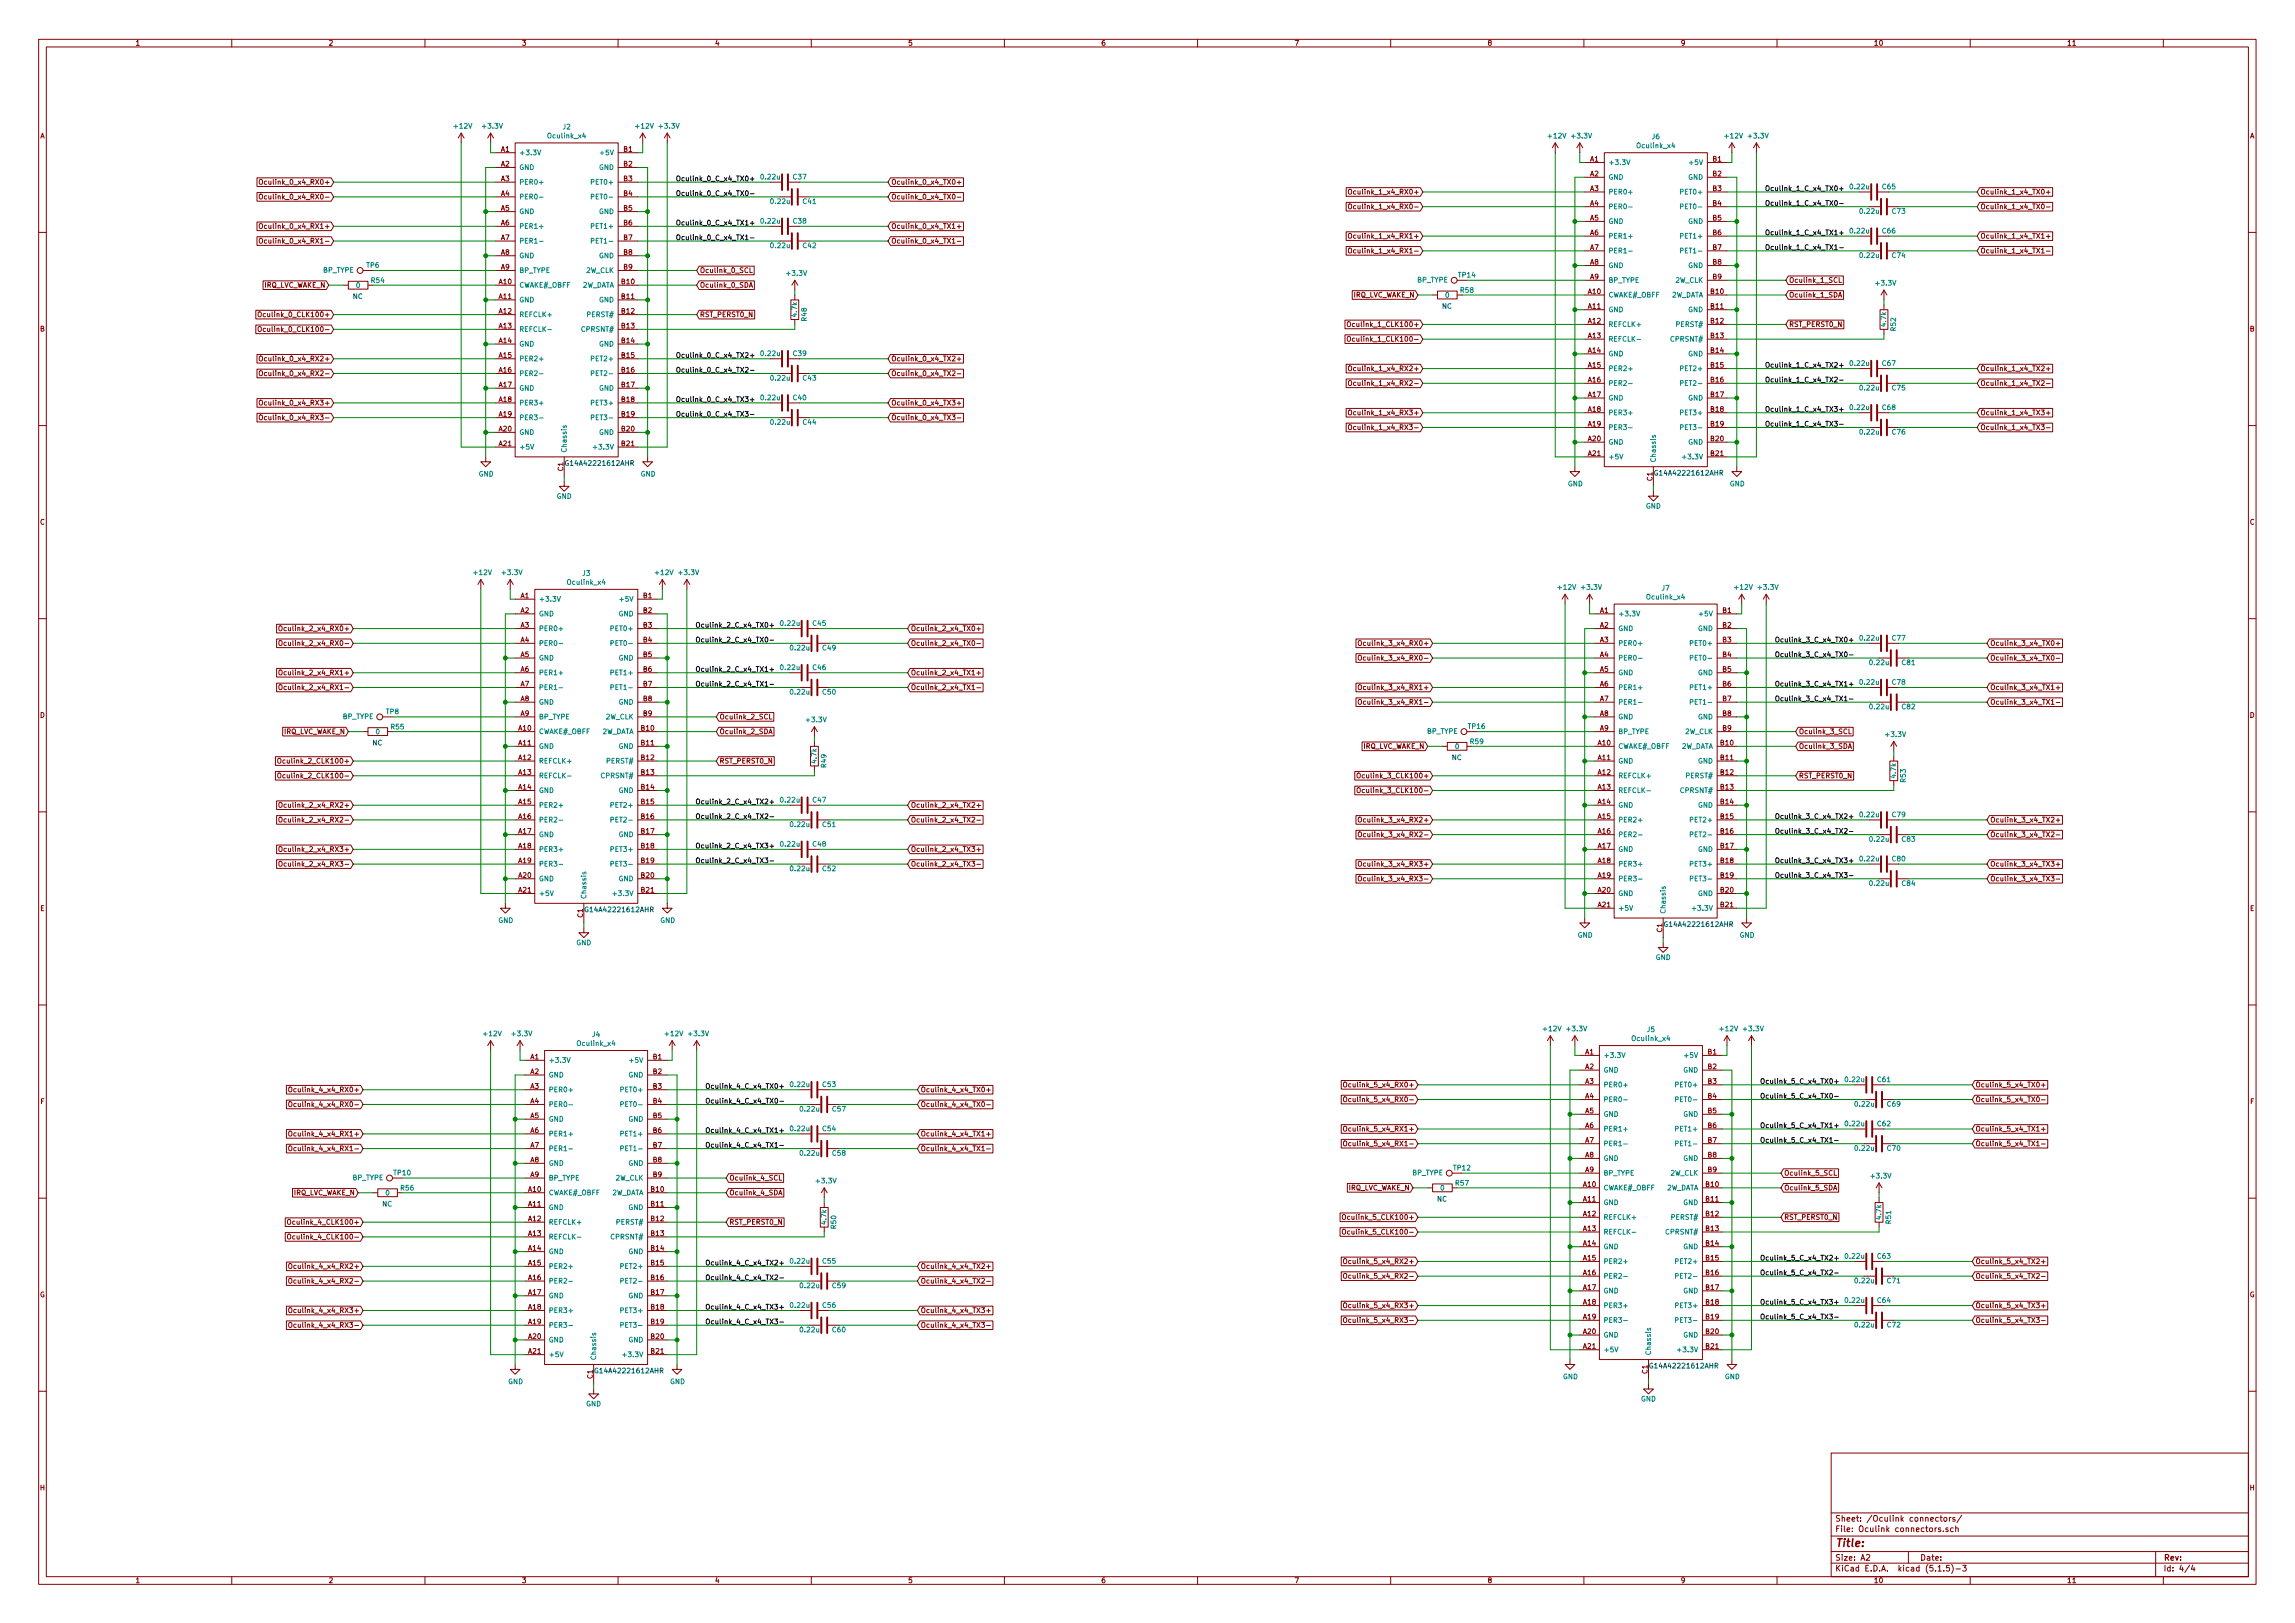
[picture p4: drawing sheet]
<svg xmlns="http://www.w3.org/2000/svg" width="594mm" height="420mm" viewBox="0 0 594 420" stroke-linecap="round" stroke-linejoin="round" font-family="sans-serif">
<defs><g id="words">
<text font-size="2.8" fill="#840000" x="475" y="400.4">Title:</text>
<g font-size="2.1" fill="#840000">
<text x="475" y="393.9">Sheet: /Oculink connectors/</text>
<text x="475" y="396.6">File: Oculink connectors.sch</text>
<text x="475" y="406.8">KiCad E.D.A. kicad (5.1.5)-3</text>
<text x="475" y="404">Size: A2</text>
<text x="497" y="404">Date:</text>
<text x="560" y="404">Rev:</text>
<text x="560" y="406.8">Id: 4/4</text>
</g>
<g font-size="1.8" fill="#840000">
<text x="35" y="11.8">1</text>
<text x="85" y="11.8">2</text>
<text x="135" y="11.8">3</text>
<text x="185" y="11.8">4</text>
<text x="235" y="11.8">5</text>
<text x="285" y="11.8">6</text>
<text x="335" y="11.8">7</text>
<text x="385" y="11.8">8</text>
<text x="435" y="11.8">9</text>
<text x="485" y="11.8">10</text>
<text x="535" y="11.8">11</text>
<text x="10.4" y="35.8">A</text>
<text x="582.4" y="35.8">A</text>
<text x="129.7" y="39.3">A1</text>
<text x="161.4" y="39.3">B1</text>
<text x="411.6" y="41.8">A1</text>
<text x="443.4" y="41.8">B1</text>
<text x="68.7" y="47.8">Oculink_0_x4_RX0+</text>
<text x="129.7" y="43.1">A2</text>
<text x="129.7" y="46.9">A3</text>
<text x="161.4" y="43.1">B2</text>
<text x="161.4" y="46.9">B3</text>
<text x="230.7" y="47.8">Oculink_0_x4_TX0+</text>
<text x="411.6" y="45.6">A2</text>
<text x="443.4" y="45.6">B2</text>
<text x="69.2" y="51.6">Oculink_0_x4_RX0-</text>
<text x="129.7" y="50.7">A4</text>
<text x="161.4" y="50.7">B4</text>
<text x="230.7" y="51.6">Oculink_0_x4_TX0-</text>
<text x="350.6" y="50.3">Oculink_1_x4_RX0+</text>
<text x="411.6" y="49.4">A3</text>
<text x="411.6" y="53.3">A4</text>
<text x="443.4" y="49.4">B3</text>
<text x="443.4" y="53.3">B4</text>
<text x="512.6" y="50.3">Oculink_1_x4_TX0+</text>
<text x="68.7" y="59.2">Oculink_0_x4_RX1+</text>
<text x="129.7" y="54.5">A5</text>
<text x="129.7" y="58.3">A6</text>
<text x="161.4" y="54.5">B5</text>
<text x="161.4" y="58.3">B6</text>
<text x="230.7" y="59.2">Oculink_0_x4_TX1+</text>
<text x="351.1" y="54.1">Oculink_1_x4_RX0-</text>
<text x="411.6" y="57.1">A5</text>
<text x="443.4" y="57.1">B5</text>
<text x="512.6" y="54.1">Oculink_1_x4_TX0-</text>
<text x="69.2" y="63">Oculink_0_x4_RX1-</text>
<text x="129.7" y="62.1">A7</text>
<text x="129.7" y="66">A8</text>
<text x="161.4" y="62.1">B7</text>
<text x="161.4" y="66">B8</text>
<text x="230.7" y="63">Oculink_0_x4_TX1-</text>
<text x="350.6" y="61.8">Oculink_1_x4_RX1+</text>
<text x="351.1" y="65.6">Oculink_1_x4_RX1-</text>
<text x="411.6" y="60.9">A6</text>
<text x="411.6" y="64.7">A7</text>
<text x="443.4" y="60.9">B6</text>
<text x="443.4" y="64.7">B7</text>
<text x="512.6" y="65.6">Oculink_1_x4_TX1-</text>
<text x="512.6" y="61.8">Oculink_1_x4_TX1+</text>
<text x="129.7" y="69.8">A9</text>
<text x="161.4" y="69.8">B9</text>
<text x="181.1" y="70.7">Oculink_0_SCL</text>
<text x="411.6" y="68.5">A8</text>
<text x="443.4" y="68.5">B8</text>
<text x="68" y="74.5">IRQ_LVC_WAKE_N</text>
<text x="129.2" y="73.6">A10</text>
<text x="129.2" y="77.4">A11</text>
<text x="160.9" y="73.6">B10</text>
<text x="160.9" y="77.4">B11</text>
<text x="181.1" y="74.5">Oculink_0_SDA</text>
<text x="349.9" y="77">IRQ_LVC_WAKE_N</text>
<text x="411.1" y="76.1">A10</text>
<text x="411.6" y="72.3">A9</text>
<text x="442.9" y="76.1">B10</text>
<text x="443.4" y="72.3">B9</text>
<text x="463.1" y="73.2">Oculink_1_SCL</text>
<text x="463.1" y="77">Oculink_1_SDA</text>
<text x="68.5" y="82.1">Oculink_0_CLK100+</text>
<text x="129.2" y="81.2">A12</text>
<text x="160.9" y="81.2">B12</text>
<text x="181.1" y="82.1">RST_PERST0_N</text>
<text x="411.1" y="79.9">A11</text>
<text x="411.1" y="83.7">A12</text>
<text x="442.9" y="79.9">B11</text>
<text x="442.9" y="83.7">B12</text>
<text x="10.4" y="85.8">B</text>
<text x="69" y="85.9">Oculink_0_CLK100-</text>
<text x="129.2" y="85">A13</text>
<text x="129.2" y="88.8">A14</text>
<text x="160.9" y="85">B13</text>
<text x="160.9" y="88.8">B14</text>
<text x="350.4" y="84.6">Oculink_1_CLK100+</text>
<text x="350.9" y="88.4">Oculink_1_CLK100-</text>
<text x="411.1" y="87.5">A13</text>
<text x="442.9" y="87.5">B13</text>
<text x="463.1" y="84.6">RST_PERST0_N</text>
<text x="582.4" y="85.8">B</text>
<text x="68.7" y="93.5">Oculink_0_x4_RX2+</text>
<text x="129.2" y="92.6">A15</text>
<text x="160.9" y="92.6">B15</text>
<text x="230.7" y="93.5">Oculink_0_x4_TX2+</text>
<text x="411.1" y="91.4">A14</text>
<text x="411.1" y="95.2">A15</text>
<text x="442.9" y="91.4">B14</text>
<text x="442.9" y="95.2">B15</text>
<text x="69.2" y="97.3">Oculink_0_x4_RX2-</text>
<text x="129.2" y="96.4">A16</text>
<text x="129.2" y="100.2">A17</text>
<text x="160.9" y="96.4">B16</text>
<text x="160.9" y="100.2">B17</text>
<text x="230.7" y="97.3">Oculink_0_x4_TX2-</text>
<text x="350.6" y="96.1">Oculink_1_x4_RX2+</text>
<text x="351.1" y="99.9">Oculink_1_x4_RX2-</text>
<text x="411.1" y="99">A16</text>
<text x="442.9" y="99">B16</text>
<text x="512.6" y="99.9">Oculink_1_x4_TX2-</text>
<text x="512.6" y="96.1">Oculink_1_x4_TX2+</text>
<text x="68.7" y="104.9">Oculink_0_x4_RX3+</text>
<text x="129.2" y="104.1">A18</text>
<text x="129.2" y="107.9">A19</text>
<text x="160.9" y="104.1">B18</text>
<text x="160.9" y="107.9">B19</text>
<text x="230.7" y="104.9">Oculink_0_x4_TX3+</text>
<text x="350.6" y="107.5">Oculink_1_x4_RX3+</text>
<text x="411.1" y="102.8">A17</text>
<text x="411.1" y="106.6">A18</text>
<text x="442.9" y="102.8">B17</text>
<text x="442.9" y="106.6">B18</text>
<text x="512.6" y="107.5">Oculink_1_x4_TX3+</text>
<text x="69.2" y="108.8">Oculink_0_x4_RX3-</text>
<text x="129.2" y="111.7">A20</text>
<text x="160.9" y="111.7">B20</text>
<text x="230.7" y="108.8">Oculink_0_x4_TX3-</text>
<text x="351.1" y="111.3">Oculink_1_x4_RX3-</text>
<text x="411.1" y="110.4">A19</text>
<text x="442.9" y="110.4">B19</text>
<text x="512.6" y="111.3">Oculink_1_x4_TX3-</text>
<text x="129.2" y="115.5">A21</text>
<text x="160.9" y="115.5">B21</text>
<text x="411.1" y="114.2">A20</text>
<text x="411.1" y="118">A21</text>
<text x="442.9" y="114.2">B20</text>
<text x="442.9" y="118">B21</text>
<text x="145.8" y="121.9" transform="rotate(-90 145.8 121.9)">C1</text>
<text x="427.7" y="124.5" transform="rotate(-90 427.7 124.5)">C1</text>
<text x="10.4" y="135.8">C</text>
<text x="582.4" y="135.8">C</text>
<text x="134.8" y="154.9">A1</text>
<text x="166.5" y="154.9">B1</text>
<text x="134.8" y="158.7">A2</text>
<text x="166.5" y="158.7">B2</text>
<text x="414.2" y="158.7">A1</text>
<text x="445.9" y="158.7">B1</text>
<text x="73.8" y="163.4">Oculink_2_x4_RX0+</text>
<text x="74.2" y="167.2">Oculink_2_x4_RX0-</text>
<text x="134.8" y="162.5">A3</text>
<text x="134.8" y="166.3">A4</text>
<text x="166.5" y="162.5">B3</text>
<text x="166.5" y="166.3">B4</text>
<text x="235.7" y="163.4">Oculink_2_x4_TX0+</text>
<text x="235.7" y="167.2">Oculink_2_x4_TX0-</text>
<text x="353.2" y="167.2">Oculink_3_x4_RX0+</text>
<text x="414.2" y="162.5">A2</text>
<text x="414.2" y="166.3">A3</text>
<text x="445.9" y="162.5">B2</text>
<text x="445.9" y="166.3">B3</text>
<text x="515.1" y="167.2">Oculink_3_x4_TX0+</text>
<text x="134.8" y="170.1">A5</text>
<text x="134.8" y="173.9">A6</text>
<text x="166.5" y="170.1">B5</text>
<text x="166.5" y="173.9">B6</text>
<text x="353.6" y="171">Oculink_3_x4_RX0-</text>
<text x="414.2" y="170.1">A4</text>
<text x="414.2" y="173.9">A5</text>
<text x="445.9" y="170.1">B4</text>
<text x="445.9" y="173.9">B5</text>
<text x="515.1" y="171">Oculink_3_x4_TX0-</text>
<text x="73.8" y="174.8">Oculink_2_x4_RX1+</text>
<text x="74.2" y="178.6">Oculink_2_x4_RX1-</text>
<text x="134.8" y="177.7">A7</text>
<text x="166.5" y="177.7">B7</text>
<text x="235.7" y="174.8">Oculink_2_x4_TX1+</text>
<text x="235.7" y="178.6">Oculink_2_x4_TX1-</text>
<text x="353.2" y="178.6">Oculink_3_x4_RX1+</text>
<text x="414.2" y="177.7">A6</text>
<text x="445.9" y="177.7">B6</text>
<text x="515.1" y="178.6">Oculink_3_x4_TX1+</text>
<text x="10.4" y="185.8">D</text>
<text x="134.8" y="181.5">A8</text>
<text x="134.8" y="185.3">A9</text>
<text x="166.5" y="181.5">B8</text>
<text x="166.5" y="185.3">B9</text>
<text x="353.6" y="182.4">Oculink_3_x4_RX1-</text>
<text x="414.2" y="181.5">A7</text>
<text x="414.2" y="185.3">A8</text>
<text x="445.9" y="181.5">B7</text>
<text x="445.9" y="185.3">B8</text>
<text x="515.1" y="182.4">Oculink_3_x4_TX1-</text>
<text x="582.4" y="185.8">D</text>
<text x="73.1" y="190">IRQ_LVC_WAKE_N</text>
<text x="134.3" y="189.1">A10</text>
<text x="166" y="189.1">B10</text>
<text x="186.2" y="186.2">Oculink_2_SCL</text>
<text x="186.2" y="190">Oculink_2_SDA</text>
<text x="414.2" y="189.1">A9</text>
<text x="445.9" y="189.1">B9</text>
<text x="465.6" y="190">Oculink_3_SCL</text>
<text x="73.6" y="197.7">Oculink_2_CLK100+</text>
<text x="134.3" y="193">A11</text>
<text x="134.3" y="196.8">A12</text>
<text x="166" y="193">B11</text>
<text x="166" y="196.8">B12</text>
<text x="186.2" y="197.7">RST_PERST0_N</text>
<text x="352.5" y="193.8">IRQ_LVC_WAKE_N</text>
<text x="413.7" y="193">A10</text>
<text x="413.7" y="196.8">A11</text>
<text x="445.4" y="193">B10</text>
<text x="445.4" y="196.8">B11</text>
<text x="465.6" y="193.8">Oculink_3_SDA</text>
<text x="74" y="201.5">Oculink_2_CLK100-</text>
<text x="134.3" y="200.6">A13</text>
<text x="166" y="200.6">B13</text>
<text x="353" y="201.5">Oculink_3_CLK100+</text>
<text x="413.7" y="200.6">A12</text>
<text x="445.4" y="200.6">B12</text>
<text x="465.6" y="201.5">RST_PERST0_N</text>
<text x="73.8" y="209.1">Oculink_2_x4_RX2+</text>
<text x="134.3" y="204.4">A14</text>
<text x="134.3" y="208.2">A15</text>
<text x="166" y="204.4">B14</text>
<text x="166" y="208.2">B15</text>
<text x="235.7" y="209.1">Oculink_2_x4_TX2+</text>
<text x="353.4" y="205.3">Oculink_3_CLK100-</text>
<text x="413.7" y="204.4">A13</text>
<text x="413.7" y="208.2">A14</text>
<text x="445.4" y="204.4">B13</text>
<text x="445.4" y="208.2">B14</text>
<text x="74.2" y="212.9">Oculink_2_x4_RX2-</text>
<text x="134.3" y="212">A16</text>
<text x="134.3" y="215.8">A17</text>
<text x="166" y="212">B16</text>
<text x="166" y="215.8">B17</text>
<text x="235.7" y="212.9">Oculink_2_x4_TX2-</text>
<text x="353.2" y="212.9">Oculink_3_x4_RX2+</text>
<text x="413.7" y="212">A15</text>
<text x="413.7" y="215.8">A16</text>
<text x="445.4" y="212">B15</text>
<text x="445.4" y="215.8">B16</text>
<text x="515.1" y="212.9">Oculink_3_x4_TX2+</text>
<text x="73.8" y="220.5">Oculink_2_x4_RX3+</text>
<text x="134.3" y="219.6">A18</text>
<text x="166" y="219.6">B18</text>
<text x="235.7" y="220.5">Oculink_2_x4_TX3+</text>
<text x="353.6" y="216.7">Oculink_3_x4_RX2-</text>
<text x="413.7" y="219.6">A17</text>
<text x="445.4" y="219.6">B17</text>
<text x="515.1" y="216.7">Oculink_3_x4_TX2-</text>
<text x="74.2" y="224.3">Oculink_2_x4_RX3-</text>
<text x="134.3" y="223.4">A19</text>
<text x="134.3" y="227.2">A20</text>
<text x="166" y="223.4">B19</text>
<text x="166" y="227.2">B20</text>
<text x="235.7" y="224.3">Oculink_2_x4_TX3-</text>
<text x="353.2" y="224.3">Oculink_3_x4_RX3+</text>
<text x="413.7" y="223.4">A18</text>
<text x="413.7" y="227.2">A19</text>
<text x="445.4" y="223.4">B18</text>
<text x="445.4" y="227.2">B19</text>
<text x="515.1" y="224.3">Oculink_3_x4_TX3+</text>
<text x="134.3" y="231.1">A21</text>
<text x="166" y="231.1">B21</text>
<text x="353.6" y="228.1">Oculink_3_x4_RX3-</text>
<text x="413.7" y="231.1">A20</text>
<text x="445.4" y="231.1">B20</text>
<text x="515.1" y="228.1">Oculink_3_x4_TX3-</text>
<text x="10.4" y="235.8">E</text>
<text x="150.9" y="237.5" transform="rotate(-90 150.9 237.5)">C1</text>
<text x="413.7" y="234.9">A21</text>
<text x="445.4" y="234.9">B21</text>
<text x="582.4" y="235.8">E</text>
<text x="430.3" y="241.3" transform="rotate(-90 430.3 241.3)">C1</text>
<text x="137.3" y="274.2">A1</text>
<text x="169.1" y="274.2">B1</text>
<text x="410.4" y="273">A1</text>
<text x="442.1" y="273">B1</text>
<text x="137.3" y="278">A2</text>
<text x="137.3" y="281.9">A3</text>
<text x="169.1" y="278">B2</text>
<text x="169.1" y="281.9">B3</text>
<text x="349.4" y="281.5">Oculink_5_x4_RX0+</text>
<text x="410.4" y="276.8">A2</text>
<text x="410.4" y="280.6">A3</text>
<text x="442.1" y="276.8">B2</text>
<text x="442.1" y="280.6">B3</text>
<text x="511.3" y="281.5">Oculink_5_x4_TX0+</text>
<text x="10.5" y="285.8">F</text>
<text x="76.3" y="282.7">Oculink_4_x4_RX0+</text>
<text x="76.8" y="286.6">Oculink_4_x4_RX0-</text>
<text x="137.3" y="285.7">A4</text>
<text x="169.1" y="285.7">B4</text>
<text x="238.3" y="282.7">Oculink_4_x4_TX0+</text>
<text x="238.3" y="286.6">Oculink_4_x4_TX0-</text>
<text x="349.8" y="285.3">Oculink_5_x4_RX0-</text>
<text x="410.4" y="284.4">A4</text>
<text x="442.1" y="284.4">B4</text>
<text x="511.3" y="285.3">Oculink_5_x4_TX0-</text>
<text x="582.5" y="285.8">F</text>
<text x="137.3" y="289.5">A5</text>
<text x="137.3" y="293.3">A6</text>
<text x="169.1" y="289.5">B5</text>
<text x="169.1" y="293.3">B6</text>
<text x="349.4" y="292.9">Oculink_5_x4_RX1+</text>
<text x="410.4" y="288.2">A5</text>
<text x="410.4" y="292">A6</text>
<text x="442.1" y="288.2">B5</text>
<text x="442.1" y="292">B6</text>
<text x="511.3" y="292.9">Oculink_5_x4_TX1+</text>
<text x="76.3" y="294.2">Oculink_4_x4_RX1+</text>
<text x="76.8" y="298">Oculink_4_x4_RX1-</text>
<text x="137.3" y="297.1">A7</text>
<text x="169.1" y="297.1">B7</text>
<text x="238.3" y="298">Oculink_4_x4_TX1-</text>
<text x="238.3" y="294.2">Oculink_4_x4_TX1+</text>
<text x="349.8" y="296.7">Oculink_5_x4_RX1-</text>
<text x="410.4" y="295.8">A7</text>
<text x="410.4" y="299.6">A8</text>
<text x="442.1" y="295.8">B7</text>
<text x="442.1" y="299.6">B8</text>
<text x="511.3" y="296.7">Oculink_5_x4_TX1-</text>
<text x="137.3" y="300.9">A8</text>
<text x="137.3" y="304.7">A9</text>
<text x="169.1" y="300.9">B8</text>
<text x="169.1" y="304.7">B9</text>
<text x="188.7" y="305.6">Oculink_4_SCL</text>
<text x="410.4" y="303.4">A9</text>
<text x="442.1" y="303.4">B9</text>
<text x="461.8" y="304.3">Oculink_5_SCL</text>
<text x="75.6" y="309.4">IRQ_LVC_WAKE_N</text>
<text x="136.8" y="308.5">A10</text>
<text x="168.6" y="308.5">B10</text>
<text x="188.7" y="309.4">Oculink_4_SDA</text>
<text x="348.7" y="308.1">IRQ_LVC_WAKE_N</text>
<text x="409.9" y="307.3">A10</text>
<text x="409.9" y="311.1">A11</text>
<text x="441.6" y="307.3">B10</text>
<text x="441.6" y="311.1">B11</text>
<text x="461.8" y="308.1">Oculink_5_SDA</text>
<text x="76.1" y="317">Oculink_4_CLK100+</text>
<text x="136.8" y="312.3">A11</text>
<text x="136.8" y="316.1">A12</text>
<text x="168.6" y="312.3">B11</text>
<text x="168.6" y="316.1">B12</text>
<text x="188.7" y="317">RST_PERST0_N</text>
<text x="349.2" y="315.8">Oculink_5_CLK100+</text>
<text x="409.9" y="314.9">A12</text>
<text x="441.6" y="314.9">B12</text>
<text x="461.8" y="315.8">RST_PERST0_N</text>
<text x="76.6" y="320.8">Oculink_4_CLK100-</text>
<text x="136.8" y="320">A13</text>
<text x="136.8" y="323.8">A14</text>
<text x="168.6" y="320">B13</text>
<text x="168.6" y="323.8">B14</text>
<text x="349.6" y="319.6">Oculink_5_CLK100-</text>
<text x="409.9" y="318.7">A13</text>
<text x="409.9" y="322.5">A14</text>
<text x="441.6" y="318.7">B13</text>
<text x="441.6" y="322.5">B14</text>
<text x="76.3" y="328.5">Oculink_4_x4_RX2+</text>
<text x="136.8" y="327.6">A15</text>
<text x="168.6" y="327.6">B15</text>
<text x="238.3" y="328.5">Oculink_4_x4_TX2+</text>
<text x="349.4" y="327.2">Oculink_5_x4_RX2+</text>
<text x="409.9" y="326.3">A15</text>
<text x="441.6" y="326.3">B15</text>
<text x="511.3" y="327.2">Oculink_5_x4_TX2+</text>
<text x="10.3" y="335.8">G</text>
<text x="76.8" y="332.3">Oculink_4_x4_RX2-</text>
<text x="136.8" y="331.4">A16</text>
<text x="136.8" y="335.2">A17</text>
<text x="168.6" y="331.4">B16</text>
<text x="168.6" y="335.2">B17</text>
<text x="238.3" y="332.3">Oculink_4_x4_TX2-</text>
<text x="349.8" y="331">Oculink_5_x4_RX2-</text>
<text x="409.9" y="330.1">A16</text>
<text x="409.9" y="333.9">A17</text>
<text x="441.6" y="330.1">B16</text>
<text x="441.6" y="333.9">B17</text>
<text x="511.3" y="331">Oculink_5_x4_TX2-</text>
<text x="582.3" y="335.8">G</text>
<text x="76.3" y="339.9">Oculink_4_x4_RX3+</text>
<text x="136.8" y="339">A18</text>
<text x="168.6" y="339">B18</text>
<text x="238.3" y="339.9">Oculink_4_x4_TX3+</text>
<text x="349.4" y="338.6">Oculink_5_x4_RX3+</text>
<text x="409.9" y="337.7">A18</text>
<text x="409.9" y="341.5">A19</text>
<text x="441.6" y="337.7">B18</text>
<text x="441.6" y="341.5">B19</text>
<text x="511.3" y="338.6">Oculink_5_x4_TX3+</text>
<text x="76.8" y="343.7">Oculink_4_x4_RX3-</text>
<text x="136.8" y="342.8">A19</text>
<text x="136.8" y="346.6">A20</text>
<text x="168.6" y="342.8">B19</text>
<text x="168.6" y="346.6">B20</text>
<text x="238.3" y="343.7">Oculink_4_x4_TX3-</text>
<text x="349.8" y="342.4">Oculink_5_x4_RX3-</text>
<text x="409.9" y="345.4">A20</text>
<text x="441.6" y="345.4">B20</text>
<text x="511.3" y="342.4">Oculink_5_x4_TX3-</text>
<text x="136.8" y="350.4">A21</text>
<text x="168.6" y="350.4">B21</text>
<text x="409.9" y="349.2">A21</text>
<text x="441.6" y="349.2">B21</text>
<text x="153.4" y="356.9" transform="rotate(-90 153.4 356.9)">C1</text>
<text x="426.5" y="355.6" transform="rotate(-90 426.5 355.6)">C1</text>
<text x="10.4" y="385.8">H</text>
<text x="582.4" y="385.8">H</text>
<text x="35" y="409.8">1</text>
<text x="85" y="409.8">2</text>
<text x="135" y="409.8">3</text>
<text x="185" y="409.8">4</text>
<text x="235" y="409.8">5</text>
<text x="285" y="409.8">6</text>
<text x="335" y="409.8">7</text>
<text x="385" y="409.8">8</text>
<text x="435" y="409.8">9</text>
<text x="485" y="409.8">10</text>
<text x="535" y="409.8">11</text>
</g>
<g font-size="1.8" fill="#008484">
<text x="117.7" y="33.3">+12V</text>
<text x="125" y="33.3">+3.3V</text>
<text x="142" y="35.8">Oculink_x4</text>
<text x="145.7" y="33.5">J2</text>
<text x="164.7" y="33.3">+12V</text>
<text x="170.8" y="33.3">+3.3V</text>
<text x="400.9" y="35.8">+12V</text>
<text x="407" y="35.8">+3.3V</text>
<text x="446.6" y="35.8">+12V</text>
<text x="452.7" y="35.8">+3.3V</text>
<text x="134.4" y="40.2">+3.3V</text>
<text x="155.8" y="40.2">+5V</text>
<text x="423.9" y="38.3">Oculink_x4</text>
<text x="427.7" y="36">J6</text>
<text x="134.4" y="44">GND</text>
<text x="134.4" y="47.8">PER0+</text>
<text x="153.5" y="47.8">PET0+</text>
<text x="155.1" y="44">GND</text>
<text x="197.1" y="46.4">0.22u</text>
<text x="205.4" y="46.4">C37</text>
<text x="416.3" y="42.7">+3.3V</text>
<text x="416.3" y="46.5">GND</text>
<text x="437" y="46.5">GND</text>
<text x="437.7" y="42.7">+5V</text>
<text x="134.4" y="51.6">PER0-</text>
<text x="154" y="51.6">PET0-</text>
<text x="199.7" y="52.8">0.22u</text>
<text x="207.9" y="52.8">C41</text>
<text x="416.3" y="50.3">PER0+</text>
<text x="435.5" y="50.3">PET0+</text>
<text x="479.1" y="49">0.22u</text>
<text x="487.3" y="49">C65</text>
<text x="134.4" y="55.4">GND</text>
<text x="134.4" y="59.2">PER1+</text>
<text x="153.5" y="59.2">PET1+</text>
<text x="155.1" y="55.4">GND</text>
<text x="197.1" y="57.9">0.22u</text>
<text x="205.4" y="57.9">C38</text>
<text x="416.3" y="54.1">PER0-</text>
<text x="416.3" y="58">GND</text>
<text x="435.9" y="54.1">PET0-</text>
<text x="437" y="58">GND</text>
<text x="481.6" y="55.3">0.22u</text>
<text x="489.9" y="55.3">C73</text>
<text x="134.4" y="63">PER1-</text>
<text x="154" y="63">PET1-</text>
<text x="199.7" y="64.2">0.22u</text>
<text x="207.9" y="64.2">C42</text>
<text x="416.3" y="61.8">PER1+</text>
<text x="416.3" y="65.6">PER1-</text>
<text x="435.5" y="61.8">PET1+</text>
<text x="435.9" y="65.6">PET1-</text>
<text x="479.1" y="60.4">0.22u</text>
<text x="487.3" y="60.4">C66</text>
<text x="83.6" y="70.6">BP_TYPE</text>
<text x="94.9" y="69.3">TP6</text>
<text x="134.4" y="66.8">GND</text>
<text x="134.4" y="70.7">BP_TYPE</text>
<text x="151.7" y="70.7">2W_CLK</text>
<text x="155.1" y="66.8">GND</text>
<text x="203.8" y="71.4">+3.3V</text>
<text x="377.6" y="71.8">TP14</text>
<text x="416.3" y="69.4">GND</text>
<text x="437" y="69.4">GND</text>
<text x="481.6" y="66.8">0.22u</text>
<text x="489.9" y="66.8">C74</text>
<text x="92.2" y="74.5">0</text>
<text x="96.2" y="73.2">R54</text>
<text x="134.4" y="74.5">CWAKE#_OBFF</text>
<text x="150.4" y="74.5">2W_DATA</text>
<text x="366.8" y="73.1">BP_TYPE</text>
<text x="374.2" y="77.1">0</text>
<text x="378.1" y="75.8">R58</text>
<text x="416.3" y="77">CWAKE#_OBFF</text>
<text x="416.3" y="73.2">BP_TYPE</text>
<text x="432.4" y="77">2W_DATA</text>
<text x="433.7" y="73.2">2W_CLK</text>
<text x="485.7" y="73.9">+3.3V</text>
<text x="134.4" y="78.3">GND</text>
<text x="134.4" y="82.1">REFCLK+</text>
<text x="152.1" y="82.1">PERST#</text>
<text x="155.1" y="78.3">GND</text>
<text x="206.3" y="81.9" transform="rotate(-90 206.3 81.9)">4.7k</text>
<text x="208.8" y="83.1" transform="rotate(-90 208.8 83.1)">R48</text>
<text x="416.3" y="80.8">GND</text>
<text x="437" y="80.8">GND</text>
<text x="134.4" y="85.9">REFCLK-</text>
<text x="134.4" y="89.7">GND</text>
<text x="150.7" y="85.9">CPRSNT#</text>
<text x="155.1" y="89.7">GND</text>
<text x="416.3" y="84.6">REFCLK+</text>
<text x="416.3" y="88.4">REFCLK-</text>
<text x="432.7" y="88.4">CPRSNT#</text>
<text x="434.1" y="84.6">PERST#</text>
<text x="488.2" y="84.4" transform="rotate(-90 488.2 84.4)">4.7k</text>
<text x="490.8" y="85.6" transform="rotate(-90 490.8 85.6)">R52</text>
<text x="134.4" y="93.5">PER2+</text>
<text x="153.5" y="93.5">PET2+</text>
<text x="197.1" y="92.2">0.22u</text>
<text x="205.4" y="92.2">C39</text>
<text x="416.3" y="92.2">GND</text>
<text x="437" y="92.2">GND</text>
<text x="479.1" y="94.7">0.22u</text>
<text x="487.3" y="94.7">C67</text>
<text x="134.4" y="97.3">PER2-</text>
<text x="134.4" y="101.1">GND</text>
<text x="154" y="97.3">PET2-</text>
<text x="155.1" y="101.1">GND</text>
<text x="199.7" y="98.5">0.22u</text>
<text x="207.9" y="98.5">C43</text>
<text x="416.3" y="96.1">PER2+</text>
<text x="416.3" y="99.9">PER2-</text>
<text x="435.5" y="96.1">PET2+</text>
<text x="435.9" y="99.9">PET2-</text>
<text x="481.6" y="101.1">0.22u</text>
<text x="489.9" y="101.1">C75</text>
<text x="134.4" y="104.9">PER3+</text>
<text x="153.5" y="104.9">PET3+</text>
<text x="197.1" y="103.6">0.22u</text>
<text x="205.4" y="103.6">C40</text>
<text x="416.3" y="103.7">GND</text>
<text x="416.3" y="107.5">PER3+</text>
<text x="435.5" y="107.5">PET3+</text>
<text x="437" y="103.7">GND</text>
<text x="479.1" y="106.1">0.22u</text>
<text x="487.3" y="106.1">C68</text>
<text x="134.4" y="108.8">PER3-</text>
<text x="134.4" y="112.6">GND</text>
<text x="154" y="108.8">PET3-</text>
<text x="155.1" y="112.6">GND</text>
<text x="199.7" y="109.9">0.22u</text>
<text x="207.9" y="109.9">C44</text>
<text x="416.3" y="111.3">PER3-</text>
<text x="435.9" y="111.3">PET3-</text>
<text x="481.6" y="112.5">0.22u</text>
<text x="489.9" y="112.5">C76</text>
<text x="134.4" y="116.4">+5V</text>
<text x="146.7" y="117.3" transform="rotate(-90 146.7 117.3)">Chassis</text>
<text x="154.3" y="116.4">+3.3V</text>
<text x="416.3" y="115.1">GND</text>
<text x="416.3" y="118.9">+5V</text>
<text x="428.6" y="119.8" transform="rotate(-90 428.6 119.8)">Chassis</text>
<text x="436.3" y="118.9">+3.3V</text>
<text x="437" y="115.1">GND</text>
<text x="123.9" y="123.4">GND</text>
<text x="165.8" y="123.4">GND</text>
<text x="405.8" y="125.9">GND</text>
<text x="447.8" y="125.9">GND</text>
<text x="144.1" y="129.1">GND</text>
<text x="426" y="131.7">GND</text>
<text x="122.8" y="148.9">+12V</text>
<text x="130.1" y="148.9">+3.3V</text>
<text x="150.8" y="149.1">J3</text>
<text x="169.7" y="148.9">+12V</text>
<text x="175.8" y="148.9">+3.3V</text>
<text x="139.4" y="155.7">+3.3V</text>
<text x="147" y="151.4">Oculink_x4</text>
<text x="160.9" y="155.7">+5V</text>
<text x="403.4" y="152.7">+12V</text>
<text x="409.5" y="152.7">+3.3V</text>
<text x="426.4" y="155.2">Oculink_x4</text>
<text x="430.2" y="152.9">J7</text>
<text x="449.1" y="152.7">+12V</text>
<text x="455.2" y="152.7">+3.3V</text>
<text x="139.4" y="159.6">GND</text>
<text x="160.1" y="159.6">GND</text>
<text x="418.8" y="159.6">+3.3V</text>
<text x="440.3" y="159.6">+5V</text>
<text x="139.4" y="163.4">PER0+</text>
<text x="139.4" y="167.2">PER0-</text>
<text x="158.6" y="163.4">PET0+</text>
<text x="159.1" y="167.2">PET0-</text>
<text x="202.2" y="162">0.22u</text>
<text x="210.5" y="162">C45</text>
<text x="418.8" y="163.4">GND</text>
<text x="418.8" y="167.2">PER0+</text>
<text x="438" y="167.2">PET0+</text>
<text x="439.5" y="163.4">GND</text>
<text x="481.6" y="165.8">0.22u</text>
<text x="489.9" y="165.8">C77</text>
<text x="139.4" y="171">GND</text>
<text x="160.1" y="171">GND</text>
<text x="202.2" y="173.4">0.22u</text>
<text x="204.7" y="168.4">0.22u</text>
<text x="210.5" y="173.4">C46</text>
<text x="213" y="168.4">C49</text>
<text x="418.8" y="171">PER0-</text>
<text x="438.5" y="171">PET0-</text>
<text x="484.1" y="172.2">0.22u</text>
<text x="492.4" y="172.2">C81</text>
<text x="139.4" y="174.8">PER1+</text>
<text x="139.4" y="178.6">PER1-</text>
<text x="158.6" y="174.8">PET1+</text>
<text x="159.1" y="178.6">PET1-</text>
<text x="204.7" y="179.8">0.22u</text>
<text x="213" y="179.8">C50</text>
<text x="418.8" y="174.8">GND</text>
<text x="418.8" y="178.6">PER1+</text>
<text x="438" y="178.6">PET1+</text>
<text x="439.5" y="174.8">GND</text>
<text x="481.6" y="177.3">0.22u</text>
<text x="489.9" y="177.3">C78</text>
<text x="100" y="184.9">TP8</text>
<text x="139.4" y="182.4">GND</text>
<text x="160.1" y="182.4">GND</text>
<text x="418.8" y="182.4">PER1-</text>
<text x="438.5" y="182.4">PET1-</text>
<text x="484.1" y="183.6">0.22u</text>
<text x="492.4" y="183.6">C82</text>
<text x="88.7" y="186.1">BP_TYPE</text>
<text x="97.3" y="190.1">0</text>
<text x="101.2" y="188.8">R55</text>
<text x="139.4" y="190">CWAKE#_OBFF</text>
<text x="139.4" y="186.2">BP_TYPE</text>
<text x="155.5" y="190">2W_DATA</text>
<text x="156.8" y="186.2">2W_CLK</text>
<text x="208.9" y="187">+3.3V</text>
<text x="369.4" y="190">BP_TYPE</text>
<text x="380.1" y="188.7">TP16</text>
<text x="418.8" y="186.2">GND</text>
<text x="418.8" y="190">BP_TYPE</text>
<text x="436.2" y="190">2W_CLK</text>
<text x="439.5" y="186.2">GND</text>
<text x="488.3" y="190.8">+3.3V</text>
<text x="139.4" y="193.8">GND</text>
<text x="139.4" y="197.7">REFCLK+</text>
<text x="157.2" y="197.7">PERST#</text>
<text x="160.1" y="193.8">GND</text>
<text x="211.4" y="197.5" transform="rotate(-90 211.4 197.5)">4.7k</text>
<text x="376.7" y="193.9">0</text>
<text x="380.6" y="192.6">R59</text>
<text x="418.8" y="193.8">CWAKE#_OBFF</text>
<text x="418.8" y="197.7">GND</text>
<text x="434.9" y="193.8">2W_DATA</text>
<text x="439.5" y="197.7">GND</text>
<text x="139.4" y="201.5">REFCLK-</text>
<text x="155.8" y="201.5">CPRSNT#</text>
<text x="213.9" y="198.6" transform="rotate(-90 213.9 198.6)">R49</text>
<text x="418.8" y="201.5">REFCLK+</text>
<text x="436.6" y="201.5">PERST#</text>
<text x="490.8" y="201.3" transform="rotate(-90 490.8 201.3)">4.7k</text>
<text x="493.3" y="202.5" transform="rotate(-90 493.3 202.5)">R53</text>
<text x="139.4" y="205.3">GND</text>
<text x="139.4" y="209.1">PER2+</text>
<text x="158.6" y="209.1">PET2+</text>
<text x="160.1" y="205.3">GND</text>
<text x="202.2" y="207.7">0.22u</text>
<text x="210.5" y="207.7">C47</text>
<text x="418.8" y="205.3">REFCLK-</text>
<text x="418.8" y="209.1">GND</text>
<text x="435.2" y="205.3">CPRSNT#</text>
<text x="439.5" y="209.1">GND</text>
<text x="139.4" y="212.9">PER2-</text>
<text x="159.1" y="212.9">PET2-</text>
<text x="204.7" y="214.1">0.22u</text>
<text x="213" y="214.1">C51</text>
<text x="418.8" y="212.9">PER2+</text>
<text x="438" y="212.9">PET2+</text>
<text x="481.6" y="211.5">0.22u</text>
<text x="489.9" y="211.5">C79</text>
<text x="139.4" y="216.7">GND</text>
<text x="139.4" y="220.5">PER3+</text>
<text x="158.6" y="220.5">PET3+</text>
<text x="160.1" y="216.7">GND</text>
<text x="202.2" y="219.2">0.22u</text>
<text x="210.5" y="219.2">C48</text>
<text x="418.8" y="216.7">PER2-</text>
<text x="418.8" y="220.5">GND</text>
<text x="438.5" y="216.7">PET2-</text>
<text x="439.5" y="220.5">GND</text>
<text x="484.1" y="217.9">0.22u</text>
<text x="492.4" y="217.9">C83</text>
<text x="139.4" y="224.3">PER3-</text>
<text x="159.1" y="224.3">PET3-</text>
<text x="204.7" y="225.5">0.22u</text>
<text x="213" y="225.5">C52</text>
<text x="418.8" y="224.3">PER3+</text>
<text x="438" y="224.3">PET3+</text>
<text x="481.6" y="223">0.22u</text>
<text x="489.9" y="223">C80</text>
<text x="139.4" y="228.1">GND</text>
<text x="139.4" y="231.9">+5V</text>
<text x="151.8" y="232.8" transform="rotate(-90 151.8 232.8)">Chassis</text>
<text x="159.4" y="231.9">+3.3V</text>
<text x="160.1" y="228.1">GND</text>
<text x="418.8" y="228.1">PER3-</text>
<text x="418.8" y="231.9">GND</text>
<text x="438.5" y="228.1">PET3-</text>
<text x="439.5" y="231.9">GND</text>
<text x="484.1" y="229.3">0.22u</text>
<text x="492.4" y="229.3">C84</text>
<text x="129" y="238.9">GND</text>
<text x="170.9" y="238.9">GND</text>
<text x="418.8" y="235.8">+5V</text>
<text x="431.2" y="236.6" transform="rotate(-90 431.2 236.6)">Chassis</text>
<text x="438.8" y="235.8">+3.3V</text>
<text x="149.2" y="244.7">GND</text>
<text x="408.4" y="242.7">GND</text>
<text x="450.3" y="242.7">GND</text>
<text x="428.6" y="248.5">GND</text>
<text x="125.3" y="268.2">+12V</text>
<text x="132.7" y="268.2">+3.3V</text>
<text x="153.3" y="268.4">J4</text>
<text x="172.3" y="268.2">+12V</text>
<text x="178.4" y="268.2">+3.3V</text>
<text x="399.6" y="267">+12V</text>
<text x="405.7" y="267">+3.3V</text>
<text x="422.6" y="269.5">Oculink_x4</text>
<text x="426.4" y="267.2">J5</text>
<text x="445.3" y="267">+12V</text>
<text x="451.4" y="267">+3.3V</text>
<text x="142" y="275.1">+3.3V</text>
<text x="149.6" y="270.8">Oculink_x4</text>
<text x="163.4" y="275.1">+5V</text>
<text x="415" y="273.9">+3.3V</text>
<text x="436.5" y="273.9">+5V</text>
<text x="142" y="278.9">GND</text>
<text x="162.7" y="278.9">GND</text>
<text x="204.7" y="281.4">0.22u</text>
<text x="213" y="281.4">C53</text>
<text x="415" y="277.7">GND</text>
<text x="415" y="281.5">PER0+</text>
<text x="434.2" y="281.5">PET0+</text>
<text x="435.7" y="277.7">GND</text>
<text x="477.8" y="280.1">0.22u</text>
<text x="486.1" y="280.1">C61</text>
<text x="142" y="282.7">PER0+</text>
<text x="142" y="286.6">PER0-</text>
<text x="161.2" y="282.7">PET0+</text>
<text x="161.6" y="286.6">PET0-</text>
<text x="207.3" y="287.7">0.22u</text>
<text x="215.5" y="287.7">C57</text>
<text x="415" y="285.3">PER0-</text>
<text x="434.7" y="285.3">PET0-</text>
<text x="480.3" y="286.5">0.22u</text>
<text x="488.6" y="286.5">C69</text>
<text x="142" y="290.4">GND</text>
<text x="162.7" y="290.4">GND</text>
<text x="204.7" y="292.8">0.22u</text>
<text x="213" y="292.8">C54</text>
<text x="415" y="289.1">GND</text>
<text x="415" y="292.9">PER1+</text>
<text x="434.2" y="292.9">PET1+</text>
<text x="435.7" y="289.1">GND</text>
<text x="477.8" y="291.6">0.22u</text>
<text x="486.1" y="291.6">C62</text>
<text x="142" y="294.2">PER1+</text>
<text x="142" y="298">PER1-</text>
<text x="161.2" y="294.2">PET1+</text>
<text x="161.6" y="298">PET1-</text>
<text x="207.3" y="299.2">0.22u</text>
<text x="215.5" y="299.2">C58</text>
<text x="415" y="296.7">PER1-</text>
<text x="434.7" y="296.7">PET1-</text>
<text x="480.3" y="297.9">0.22u</text>
<text x="488.6" y="297.9">C70</text>
<text x="91.2" y="305.5">BP_TYPE</text>
<text x="102" y="304.3">TP10</text>
<text x="142" y="301.8">GND</text>
<text x="142" y="305.6">BP_TYPE</text>
<text x="159.4" y="305.6">2W_CLK</text>
<text x="162.7" y="301.8">GND</text>
<text x="365.6" y="304.3">BP_TYPE</text>
<text x="376.3" y="303">TP12</text>
<text x="415" y="300.5">GND</text>
<text x="415" y="304.3">BP_TYPE</text>
<text x="432.4" y="304.3">2W_CLK</text>
<text x="435.7" y="300.5">GND</text>
<text x="484.5" y="305.1">+3.3V</text>
<text x="99.8" y="309.5">0</text>
<text x="103.8" y="308.2">R56</text>
<text x="142" y="309.4">CWAKE#_OBFF</text>
<text x="158.1" y="309.4">2W_DATA</text>
<text x="211.4" y="306.3">+3.3V</text>
<text x="372.9" y="308.2">0</text>
<text x="376.8" y="306.9">R57</text>
<text x="415" y="308.1">CWAKE#_OBFF</text>
<text x="415" y="312">GND</text>
<text x="431.1" y="308.1">2W_DATA</text>
<text x="435.7" y="312">GND</text>
<text x="142" y="313.2">GND</text>
<text x="142" y="317">REFCLK+</text>
<text x="159.7" y="317">PERST#</text>
<text x="162.7" y="313.2">GND</text>
<text x="213.9" y="316.9" transform="rotate(-90 213.9 316.9)">4.7k</text>
<text x="415" y="315.8">REFCLK+</text>
<text x="432.8" y="315.8">PERST#</text>
<text x="487" y="315.6" transform="rotate(-90 487 315.6)">4.7k</text>
<text x="489.5" y="316.8" transform="rotate(-90 489.5 316.8)">R51</text>
<text x="142" y="320.8">REFCLK-</text>
<text x="158.4" y="320.8">CPRSNT#</text>
<text x="216.5" y="318" transform="rotate(-90 216.5 318)">R50</text>
<text x="415" y="319.6">REFCLK-</text>
<text x="415" y="323.4">GND</text>
<text x="431.4" y="319.6">CPRSNT#</text>
<text x="435.7" y="323.4">GND</text>
<text x="142" y="324.7">GND</text>
<text x="142" y="328.5">PER2+</text>
<text x="161.2" y="328.5">PET2+</text>
<text x="162.7" y="324.7">GND</text>
<text x="204.7" y="327.1">0.22u</text>
<text x="213" y="327.1">C55</text>
<text x="415" y="327.2">PER2+</text>
<text x="434.2" y="327.2">PET2+</text>
<text x="477.8" y="325.8">0.22u</text>
<text x="486.1" y="325.8">C63</text>
<text x="142" y="332.3">PER2-</text>
<text x="161.6" y="332.3">PET2-</text>
<text x="207.3" y="333.5">0.22u</text>
<text x="215.5" y="333.5">C59</text>
<text x="415" y="331">PER2-</text>
<text x="415" y="334.8">GND</text>
<text x="434.7" y="331">PET2-</text>
<text x="435.7" y="334.8">GND</text>
<text x="480.3" y="332.2">0.22u</text>
<text x="488.6" y="332.2">C71</text>
<text x="142" y="336.1">GND</text>
<text x="142" y="339.9">PER3+</text>
<text x="161.2" y="339.9">PET3+</text>
<text x="162.7" y="336.1">GND</text>
<text x="204.7" y="338.5">0.22u</text>
<text x="213" y="338.5">C56</text>
<text x="415" y="338.6">PER3+</text>
<text x="434.2" y="338.6">PET3+</text>
<text x="477.8" y="337.3">0.22u</text>
<text x="486.1" y="337.3">C64</text>
<text x="142" y="343.7">PER3-</text>
<text x="142" y="347.5">GND</text>
<text x="161.6" y="343.7">PET3-</text>
<text x="162.7" y="347.5">GND</text>
<text x="207.3" y="344.9">0.22u</text>
<text x="215.5" y="344.9">C60</text>
<text x="415" y="342.4">PER3-</text>
<text x="415" y="346.2">GND</text>
<text x="434.7" y="342.4">PET3-</text>
<text x="435.7" y="346.2">GND</text>
<text x="480.3" y="343.6">0.22u</text>
<text x="488.6" y="343.6">C72</text>
<text x="142" y="351.3">+5V</text>
<text x="154.3" y="352.2" transform="rotate(-90 154.3 352.2)">Chassis</text>
<text x="162" y="351.3">+3.3V</text>
<text x="415" y="350.1">+5V</text>
<text x="427.4" y="350.9" transform="rotate(-90 427.4 350.9)">Chassis</text>
<text x="435" y="350.1">+3.3V</text>
<text x="131.5" y="358.3">GND</text>
<text x="173.4" y="358.3">GND</text>
<text x="404.6" y="357">GND</text>
<text x="446.5" y="357">GND</text>
<text x="151.7" y="364.1">GND</text>
<text x="424.8" y="362.8">GND</text>
</g>
<g font-size="1.8">
<text x="176.7" y="46.9">Oculink_0_C_x4_TX0+</text>
<text x="177.1" y="50.7">Oculink_0_C_x4_TX0-</text>
<text x="458.6" y="49.4">Oculink_1_C_x4_TX0+</text>
<text x="459" y="53.3">Oculink_1_C_x4_TX0-</text>
<text x="176.7" y="58.3">Oculink_0_C_x4_TX1+</text>
<text x="177.1" y="62.1">Oculink_0_C_x4_TX1-</text>
<text x="458.6" y="60.9">Oculink_1_C_x4_TX1+</text>
<text x="459" y="64.7">Oculink_1_C_x4_TX1-</text>
<text x="176.7" y="92.6">Oculink_0_C_x4_TX2+</text>
<text x="458.6" y="95.2">Oculink_1_C_x4_TX2+</text>
<text x="177.1" y="96.4">Oculink_0_C_x4_TX2-</text>
<text x="459" y="99">Oculink_1_C_x4_TX2-</text>
<text x="176.7" y="104.1">Oculink_0_C_x4_TX3+</text>
<text x="177.1" y="107.9">Oculink_0_C_x4_TX3-</text>
<text x="458.6" y="106.6">Oculink_1_C_x4_TX3+</text>
<text x="459" y="110.4">Oculink_1_C_x4_TX3-</text>
<text x="181.7" y="162.5">Oculink_2_C_x4_TX0+</text>
<text x="182.2" y="166.3">Oculink_2_C_x4_TX0-</text>
<text x="461.1" y="166.3">Oculink_3_C_x4_TX0+</text>
<text x="181.7" y="173.9">Oculink_2_C_x4_TX1+</text>
<text x="461.6" y="170.1">Oculink_3_C_x4_TX0-</text>
<text x="182.2" y="177.7">Oculink_2_C_x4_TX1-</text>
<text x="461.1" y="177.7">Oculink_3_C_x4_TX1+</text>
<text x="461.6" y="181.5">Oculink_3_C_x4_TX1-</text>
<text x="181.7" y="208.2">Oculink_2_C_x4_TX2+</text>
<text x="182.2" y="212">Oculink_2_C_x4_TX2-</text>
<text x="461.1" y="212">Oculink_3_C_x4_TX2+</text>
<text x="461.6" y="215.8">Oculink_3_C_x4_TX2-</text>
<text x="181.7" y="219.6">Oculink_2_C_x4_TX3+</text>
<text x="182.2" y="223.4">Oculink_2_C_x4_TX3-</text>
<text x="461.1" y="223.4">Oculink_3_C_x4_TX3+</text>
<text x="461.6" y="227.2">Oculink_3_C_x4_TX3-</text>
<text x="184.3" y="281.9">Oculink_4_C_x4_TX0+</text>
<text x="457.3" y="280.6">Oculink_5_C_x4_TX0+</text>
<text x="184.7" y="285.7">Oculink_4_C_x4_TX0-</text>
<text x="457.8" y="284.4">Oculink_5_C_x4_TX0-</text>
<text x="184.3" y="293.3">Oculink_4_C_x4_TX1+</text>
<text x="457.3" y="292">Oculink_5_C_x4_TX1+</text>
<text x="184.7" y="297.1">Oculink_4_C_x4_TX1-</text>
<text x="457.8" y="295.8">Oculink_5_C_x4_TX1-</text>
<text x="184.3" y="327.6">Oculink_4_C_x4_TX2+</text>
<text x="457.3" y="326.3">Oculink_5_C_x4_TX2+</text>
<text x="184.7" y="331.4">Oculink_4_C_x4_TX2-</text>
<text x="457.8" y="330.1">Oculink_5_C_x4_TX2-</text>
<text x="184.3" y="339">Oculink_4_C_x4_TX3+</text>
<text x="457.3" y="337.7">Oculink_5_C_x4_TX3+</text>
<text x="457.8" y="341.5">Oculink_5_C_x4_TX3-</text>
<text x="184.7" y="342.8">Oculink_4_C_x4_TX3-</text>
</g>
<g font-size="1.8" fill="#0000c2">
<text x="91.4" y="77.4">NC</text>
<text x="373.4" y="79.9">NC</text>
<text x="146" y="120.6">G14A42221612AHR</text>
<text x="428" y="123.1">G14A42221612AHR</text>
<text x="96.5" y="193">NC</text>
<text x="375.9" y="196.8">NC</text>
<text x="151.1" y="236.1">G14A42221612AHR</text>
<text x="430.5" y="239.9">G14A42221612AHR</text>
<text x="372.1" y="311.1">NC</text>
<text x="99" y="312.3">NC</text>
<text x="153.7" y="355.5">G14A42221612AHR</text>
<text x="426.7" y="354.2">G14A42221612AHR</text>
</g>
</g></defs>
<g fill="none" stroke="#840000" stroke-width=".26">
<path d="M10 10.2h574v400h-574zM12 12.2h570v396h-570zM60 10.2v2M110 10.2v2M160 10.2v2M210 10.2v2M260 10.2v2M310 10.2v2M360 10.2v2M410 10.2v2M460 10.2v2M510 10.2v2"/>
<path d="M536.5 11.8h.8M560 10.2v2M119.4 34.5l-.8 1.2M119.4 34.5v2.5M119.4 34.5l.7 1.2M127 34.5v2.5M127 34.5l-.8 1.2M127 34.5l.8 1.2M128.3 39.5h5M133.3 37h26.7v81.3h-26.7zM160 39.5h5.1M166.4 34.5l-.8 1.2"/>
<path d="M166.4 34.5v2.5M166.4 34.5l.7 1.2M172.7 34.5l-.7 1.2M172.7 34.5v2.5M172.7 34.5l.8 1.2M402.6 37l-.8 1.3M402.6 37v2.5M402.6 37l.8 1.3M408.9 37l-.7 1.3M408.9 37v2.5M408.9 37l.8 1.3M415.3 39.5h26.7v81.3h-26.7z"/>
<path d="M448.3 37l-.8 1.3M448.3 37v2.5M448.3 37l.8 1.3M454.7 37l-.8 1.3M454.7 37v2.5M454.7 37l.7 1.3M66.5 49.9h19.2l.7 1.1-.7 1.1h-19.2zM66.5 46h19.2l.7 1.2-.7 1.1h-19.2zM66.5 57.5h19.2l.7 1.1-.7 1.1h-19.2zM67.2 50.4l.2-.1 .5 .1v.7l-.1 .4-.6-.1zM67.2 46.6l.2-.2 .5 .2v.7l-.1 .4-.6-.2zM67.2 58.1l.2-.2 .5 .2v.6l-.1 .4-.6-.1z"/>
<path d="M69 50.7h-.3l-.3 .2 .2 .6h.4M128.3 47.2h5M128.3 51h5M128.3 58.6h5M128.3 43.3h5M128.3 54.8h5M160 47.2h5.1M160 51h5.1M160 58.6h5.1M160 43.3h5.1M160 54.8h5.1M199.4 47.2h2.8"/>
<path d="M199.4 58.6h2.8M201.9 51h2.8M204.2 47.2h2.8M204.2 58.6h2.8M206.8 51h2.7M230.5 57.5h18.9v2.2h-18.9l-.6-1.1zM230.5 46h18.9v2.3h-18.9l-.6-1.1zM230.5 49.9h18.9v2.2h-18.9l-.6-1.1zM246.5 59.1h.7M246.6 46.6l.2-.2a.62 .62 0 0 1 .5 .7 .62 .62 0 0 1-.6 .6l-.2-.5zM246.6 50.4l.2-.1a.62 .62 0 0 1 .5 .6 .62 .62 0 0 1-.6 .6l-.2-.5zM247.8 58.7h.9"/>
<path d="M247.8 47.2h.9M247.8 51h.9M248.3 46.8v.9M248.3 58.2v.9M348.5 48.6h19.2l.6 1.1-.6 1.1h-19.2zM348.5 52.4h19.2l.6 1.1-.6 1.1h-19.2zM349.1 49.2l.3-.2 .4 .2 .1 .6-.2 .4-.6-.1zM349.1 53l.3-.2 .4 .2 .1 .6-.2 .4-.6-.1zM351 53.3l-.4-.1-.2 .3 .1 .5h.5M410.2 42.1h5.1M410.2 45.9h5.1M410.2 49.7h5.1"/>
<path d="M410.2 53.5h5.1M410.2 57.3h5.1M442 42.1h5M442 45.9h5M442 49.7h5M442 53.5h5M442 57.3h5M481.3 49.7h2.8M483.9 53.5h2.8M486.2 49.7h2.7M488.7 53.5h2.8M512.4 48.6h18.9v2.2h-18.9l-.6-1.1z"/>
<path d="M512.4 52.4h18.9v2.2h-18.9l-.6-1.1zM528.6 49.1l.2-.1a.62 .62 0 0 1 .4 .7 .62 .62 0 0 1-.6 .5l-.2-.4zM528.6 52.9l.2-.1a.62 .62 0 0 1 .4 .7 .62 .62 0 0 1-.6 .5l-.2-.4zM529.7 49.8h1M529.7 53.6h1M530.2 49.3v1M10 60.2h2M66.5 61.3h19.2l.7 1.1-.7 1.1h-19.2zM67.2 61.9l.2-.2 .5 .2v.6l-.1 .4-.6-.1zM68.1 72.7h16.4l.6 1.1-.6 1.1h-16.4zM69 62.2l-.3-.1-.3 .2 .2 .6h.4M88.9 73.8h1.3"/>
<path d="M90.2 72.8h5v2h-5zM94 70h2.5M95.2 73.8h1.3M128.3 73.8h5M128.3 62.4h5M128.3 70h5M128.3 77.6h5M128.3 66.2h5M160 73.8h5.1M160 62.4h5.1M160 70h5.1M160 77.6h5.1"/>
<path d="M160 66.2h5.1M181 68.9h14.2v2.2h-14.2l-.7-1.1zM181 72.7h14.3v2.2h-14.3l-.7-1.1zM194 74.4l.4-1.3 .4 1.3M194.1 74h.6M194.1 69.3v1.3h.6M201.9 62.4h2.8M204.7 77.6h2.1v5.1h-2.1zM205.7 72.6l-.7 1.2M205.7 72.6v2.5M205.7 76.4v1.2M205.7 72.6l.8 1.2"/>
<path d="M206.8 62.4h2.7M230.5 61.3h18.9v2.2h-18.9l-.6-1.1zM246.5 62l.4-.3v1.3M246.5 63h.7M247.8 62.5h.9M348.5 63.8h19.2l.6 1.1-.6 1.2h-19.2zM348.5 60h19.2l.6 1.1-.6 1.1h-19.2zM349.1 64.4l.3-.2 .4 .2 .1 .7-.2 .3-.6-.1zM349.1 60.6l.3-.2 .4 .2 .1 .7-.2 .3-.6-.1zM350 75.3h16.4l.6 1.1-.6 1.1h-16.4zM351 64.7h-.4l-.2 .2 .1 .5h.5M370.8 76.4h1.3"/>
<path d="M372.1 75.4h5.1v2h-5.1zM377.2 76.4h1.3M377.2 72.6h2.5M410.2 76.4h5.1M410.2 61.1h5.1M410.2 64.9h5.1M410.2 68.7h5.1M410.2 72.6h5.1M442 76.4h5M442 61.1h5M442 64.9h5M442 68.7h5"/>
<path d="M442 72.6h5M462.9 71.4h14.3v2.3h-14.3l-.6-1.1zM462.9 75.3h14.3v2.2h-14.3l-.6-1.1zM475.9 76.9l.4-1.2 .4 1.2M476 76.6h.6M476.1 71.8v1.3h.6M481.3 61.1h2.8M483.9 64.9h2.8M486.2 61.1h2.7M487.7 75.1v2.5M487.7 78.9v1.3M487.7 75.1l-.8 1.3"/>
<path d="M487.7 75.1l.7 1.3M488.7 64.9h2.8M512.4 63.8h18.9v2.3h-18.9l-.6-1.2zM512.4 60h18.9v2.2h-18.9l-.6-1.1zM528.4 64.6l.4-.4v1.3M528.4 65.5h.8M528.4 61.7h.8M529.7 65h1M529.7 61.2h1M530.2 60.7v1M582 60.2h2M66.2 84.1h19.5l.7 1.2-.7 1.1h-19.5z"/>
<path d="M66.2 80.3h19.5l.7 1.1-.7 1.2h-19.5zM66.5 95.6h19.2l.7 1.1-.7 1.1h-19.2zM66.5 91.8h19.2l.7 1.1-.7 1.1h-19.2zM66.9 84.7l.2-.2 .5 .2v.7l-.1 .4-.6-.2zM66.9 80.9l.2-.2 .5 .2v.7l-.1 .4-.6-.2zM67.2 96.2l.2-.2 .5 .2v.6l-.1 .4-.6-.1zM67.2 92.3l.2-.1 .5 .1v.7l-.1 .4-.6-.1zM68.7 85h-.3l-.3 .2 .1 .6h.5M69 96.5l-.3-.1-.3 .2 .2 .6h.4M128.3 92.9h5M128.3 96.7h5M128.3 81.4h5"/>
<path d="M128.3 85.3h5M128.3 89.1h5M160 92.9h5.1M160 96.7h5.1M160 81.4h5.1M160 85.3h5.1M160 89.1h5.1M181 80.3h14.4v2.3h-14.4l-.7-1.2zM199.4 92.9h2.8M201.9 96.7h2.8M204.2 92.9h2.8M205.7 82.7v1.3"/>
<path d="M206.8 96.7h2.7M230.5 91.8h18.9v2.2h-18.9l-.6-1.1zM230.5 95.6h18.9v2.2h-18.9l-.6-1.1zM246.5 92.3l.5-.1 .2 .3-.7 .9h.7M246.5 96.1l.5-.1 .2 .3-.7 .9h.7M247.8 93h.9M247.8 96.8h.9M248.3 92.5v.9M348.2 86.7h19.5l.6 1.1-.6 1.1h-19.5zM348.2 82.9h19.5l.6 1.1-.6 1.1h-19.5zM348.5 94.3h19.2l.6 1.1-.6 1.1h-19.2zM348.5 98.1h19.2l.6 1.1-.6 1.1h-19.2z"/>
<path d="M348.8 87.3l.2-.2 .5 .2 .1 .6-.2 .4-.6-.1zM348.8 83.5l.2-.2 .5 .2 .1 .6-.2 .4-.6-.1zM349.1 94.9l.3-.2 .4 .2 .1 .6-.2 .4-.6-.1zM349.1 98.7l.3-.2 .4 .2 .1 .7-.2 .3-.6-.1zM350.7 87.6l-.4-.1-.2 .2 .1 .6h.5M351 99l-.4-.1-.2 .3 .1 .5h.5M410.2 80.2h5.1M410.2 84h5.1M410.2 87.8h5.1M410.2 91.6h5.1M410.2 95.4h5.1M410.2 99.2h5.1"/>
<path d="M442 80.2h5M442 84h5M442 87.8h5M442 91.6h5M442 95.4h5M442 99.2h5M462.9 82.9h14.4v2.2h-14.4l-.6-1.1zM481.3 95.4h2.8M483.9 99.2h2.8M486.2 95.4h2.7M486.7 80.2h2v5.1h-2zM487.7 85.3v1.2"/>
<path d="M488.7 99.2h2.8M512.4 98.1h18.9v2.2h-18.9l-.6-1.1zM512.4 94.3h18.9v2.2h-18.9l-.6-1.1zM528.4 98.6l.5-.1 .3 .4-.8 .9h.8M528.4 94.8l.5-.1 .3 .4-.8 .9h.8M529.7 99.3h1M529.7 95.5h1M530.2 95v1M10 110.2h2M66.5 107h19.2l.7 1.1-.7 1.1h-19.2zM66.5 103.2h19.2l.7 1.1-.7 1.1h-19.2zM67.2 107.6l.2-.2 .5 .2v.6l-.1 .4-.6-.1z"/>
<path d="M67.2 103.8l.2-.2 .5 .2v.6l-.1 .4-.6-.1zM69 107.9l-.3-.1-.3 .3 .2 .5h.4M125.7 118.3v1.2h1.3l-1.3 1.3-1.2-1.3h1.2M128.3 104.3h5M128.3 108.1h5M128.3 100.5h5M128.3 111.9h5M128.3 115.7h5M146 118.3v5.1M160 104.3h5.1M160 108.1h5.1M160 100.5h5.1"/>
<path d="M160 111.9h5.1M160 115.7h5.1M167.6 118.3v1.2h1.3l-1.3 1.3-1.2-1.3h1.2M199.4 104.3h2.8M201.9 108.1h2.8M204.2 104.3h2.8M206.8 108.1h2.7M230.5 103.2h18.9v2.2h-18.9l-.6-1.1zM230.5 107h18.9v2.2h-18.9l-.6-1.1zM246.5 103.6h.7l-.4 .5 .4 .1v.4l-.2 .3-.5-.2M246.5 107.4h.7l-.4 .5 .4 .1v.4l-.2 .3-.5-.1M247.8 104.4h.9"/>
<path d="M247.8 108.2h.9M248.3 103.9v1M348.5 109.5h19.2l.6 1.2-.6 1.1h-19.2zM348.5 105.7h19.2l.6 1.1-.6 1.2h-19.2zM349.1 110.1l.3-.2 .4 .2 .1 .7-.2 .4-.6-.2zM349.1 106.3l.3-.2 .4 .2 .1 .7-.2 .4-.6-.2zM351 110.4h-.4l-.2 .2 .1 .6h.5M410.2 103h5.1M410.2 106.8h5.1M410.2 110.7h5.1M410.2 114.5h5.1M410.2 118.3h5.1"/>
<path d="M442 103h5M442 106.8h5M442 110.7h5M442 114.5h5M442 118.3h5M481.3 106.8h2.8M483.9 110.7h2.8M486.2 106.8h2.7M488.7 110.7h2.8M512.4 105.7h18.9v2.3h-18.9l-.6-1.2zM512.4 109.5h18.9v2.3h-18.9l-.6-1.1zM528.4 106.1h.8l-.4 .5 .3 .1 .1 .5-.3 .2-.5-.1"/>
<path d="M528.4 109.9h.8l-.4 .5 .3 .2 .1 .4-.3 .2-.5-.1M529.7 106.9h1M529.7 110.7h1M530.2 106.4v1M582 110.2h2M146 124.6v1.3h1.3l-1.3 1.3-1.2-1.3h1.2M407.7 120.8v1.3h1.2l-1.2 1.3-1.3-1.3h1.3M428 127.2v1.2h1.3l-1.3 1.3-1.3-1.3h1.3M428 120.8v5.1M449.6 120.8v1.3h1.2l-1.2 1.3-1.3-1.3h1.3M124.5 150l-.8 1.3M124.5 150v2.6"/>
<path d="M124.5 150l.7 1.3M132.1 150l-.8 1.3M132.1 150v2.6M132.1 150l.7 1.3M133.3 155.1h5.1M133.3 158.9h5.1M138.4 152.6h26.7v81.2h-26.7zM165.1 155.1h5.1M165.1 158.9h5.1M171.4 150l-.7 1.3M171.4 150v2.6M171.4 150l.8 1.3"/>
<path d="M177.8 150l-.8 1.3M177.8 150v2.6M177.8 150l.8 1.3M405.1 153.8l-.7 1.3M405.1 153.8v2.6M405.1 153.8l.8 1.3M411.5 153.8l-.8 1.3M411.5 153.8v2.6M411.5 153.8l.7 1.3M412.7 158.9h5.1M417.8 156.4h26.7v81.3h-26.7zM444.5 158.9h5.1"/>
<path d="M450.8 153.8l-.7 1.3M450.8 153.8v2.6M450.8 153.8l.8 1.3M457.2 153.8l-.8 1.3M457.2 153.8v2.6M457.2 153.8l.8 1.3M10 160.2h2M71.6 173h19.2l.6 1.2-.6 1.1h-19.2zM71.6 165.4h19.2l.6 1.1-.6 1.2h-19.2zM71.6 161.6h19.2l.6 1.1-.6 1.1h-19.2zM71.6 176.9h19.2l.6 1.1-.6 1.1h-19.2zM72.2 173.6l.3-.2 .5 .2v.7l-.2 .4-.6-.2z"/>
<path d="M72.2 166l.3-.2 .5 .2v.7l-.2 .3-.6-.1zM72.2 162.2l.3-.2 .5 .2v.7l-.2 .3-.6-.1zM72.2 177.4l.3-.1 .5 .1v.7l-.2 .4-.6-.1zM74.1 166.3h-.3l-.3 .2 .1 .5h.5M74.1 177.7h-.3l-.3 .2 .1 .6h.5M133.3 178h5.1M133.3 170.3h5.1M133.3 162.7h5.1M133.3 166.5h5.1M133.3 174.2h5.1M165.1 178h5.1M165.1 170.3h5.1"/>
<path d="M165.1 162.7h5.1M165.1 166.5h5.1M165.1 174.2h5.1M204.5 162.7h2.8M204.5 174.2h2.8M207 178h2.8M207 166.5h2.8M209.3 162.7h2.8M209.3 174.2h2.8M211.8 178h2.8M211.8 166.5h2.8M235.6 161.6h18.9v2.2h-18.9l-.7-1.1z"/>
<path d="M235.6 165.4h18.9v2.3h-18.9l-.7-1.2zM235.6 173h18.9v2.3h-18.9l-.7-1.1zM235.6 176.9h18.9v2.2h-18.9l-.7-1.1zM251.6 177.6l.3-.3v1.2M251.6 174.7h.7M251.6 178.5h.7M251.7 162.1l.2-.1a.62 .62 0 0 1 .4 .7 .62 .62 0 0 1-.5 .5l-.2-.4zM251.7 166l.2-.2a.62 .62 0 0 1 .4 .7 .62 .62 0 0 1-.5 .5l-.2-.4zM252.9 162.8h.9M252.9 166.6h.9M252.9 174.2h.9M252.9 178h.9"/>
<path d="M253.3 162.3v1M253.3 173.8v.9M351 165.4h19.2l.6 1.1-.6 1.2h-19.2zM351 169.2h19.2l.6 1.1-.6 1.2h-19.2zM351 176.9h19.2l.6 1.1-.6 1.1h-19.2zM351.6 166l.3-.2 .5 .2v.7l-.2 .3-.6-.1zM351.6 169.8l.3-.2 .5 .2v.7l-.2 .4-.6-.2zM351.6 177.4l.3-.1 .5 .1v.7l-.2 .4-.6-.1zM353.5 170.1h-.3l-.3 .2 .1 .6h.5M412.7 178h5.1M412.7 170.3h5.1M412.7 162.7h5.1"/>
<path d="M412.7 166.5h5.1M412.7 174.2h5.1M444.5 178h5.1M444.5 170.3h5.1M444.5 162.7h5.1M444.5 166.5h5.1M444.5 174.2h5.1M483.9 178h2.8M483.9 166.5h2.8M486.4 170.3h2.8M488.7 178h2.8M488.7 166.5h2.8"/>
<path d="M491.2 170.3h2.8M515 165.4h18.9v2.3h-18.9l-.7-1.2zM515 176.9h18.9v2.2h-18.9l-.7-1.1zM515 169.2h18.9v2.3h-18.9l-.7-1.2zM531 178.5h.7M531.1 166l.2-.2a.62 .62 0 0 1 .4 .7 .62 .62 0 0 1-.5 .5l-.2-.4zM531.2 169.7l.1-.1a.62 .62 0 0 1 .4 .7 .62 .62 0 0 1-.5 .6l-.2-.5zM532.3 166.6h.9M532.3 178h.9M532.3 170.4h.9M532.7 166.1v1M532.7 177.6v.9"/>
<path d="M582 160.2h2M71.3 195.9h19.5l.6 1.1-.6 1.1h-19.5zM71.3 199.7h19.5l.6 1.1-.6 1.1h-19.5zM71.9 196.5l.3-.2 .5 .2v.6l-.2 .4-.6-.1zM73.2 188.3h16.3l.7 1.1-.7 1.1h-16.3zM94 189.4h1.2M95.2 188.4h5.1v2h-5.1zM99.1 185.6h2.5M100.3 189.4h1.3M133.3 181.8h5.1M133.3 185.6h5.1M133.3 189.4h5.1"/>
<path d="M133.3 193.2h5.1M133.3 197h5.1M165.1 181.8h5.1M165.1 185.6h5.1M165.1 189.4h5.1M165.1 193.2h5.1M165.1 197h5.1M186.1 184.5h14.2v2.2h-14.2l-.7-1.1zM186.1 188.3h14.3v2.2h-14.3l-.7-1.1zM186.1 195.9h14.3v2.2h-14.3l-.7-1.1zM199 190l.5-1.3 .4 1.3M199.2 189.6h.5"/>
<path d="M199.2 184.9v1.2h.6M209.8 193.2h2v5.1h-2zM210.8 188.1l-.7 1.3M210.8 188.1v2.6M210.8 191.9v1.3M210.8 198.3v1.3M210.8 188.1l.8 1.3M350.7 199.7h19.5l.6 1.1-.6 1.1h-19.5zM351 180.7h19.2l.6 1.1-.6 1.1h-19.2zM351.6 181.2l.3-.1 .5 .1v.7l-.2 .4-.6-.1zM352.6 192.1h16.3l.7 1.1-.7 1.1h-16.3zM353.5 181.6l-.3-.1-.3 .2 .1 .6h.5"/>
<path d="M373.4 193.2h1.2M374.6 192.2h5.1v2h-5.1zM379.7 189.4h2.6M379.7 193.2h1.3M412.7 181.8h5.1M412.7 185.6h5.1M412.7 189.4h5.1M412.7 193.2h5.1M412.7 197h5.1M444.5 181.8h5.1M444.5 185.6h5.1M444.5 189.4h5.1"/>
<path d="M444.5 193.2h5.1M444.5 197h5.1M465.5 199.7h14.3v2.2h-14.3l-.7-1.1zM465.5 192.1h14.3v2.2h-14.3l-.7-1.1zM465.5 188.3h14.2v2.2h-14.2l-.7-1.1zM478.4 193.8l.5-1.3 .4 1.3M478.6 193.4h.5M478.6 188.7v1.3h.6M486.4 181.8h2.8M489.2 197h2v5.1h-2zM490.2 191.9v2.6M490.2 195.7v1.3"/>
<path d="M490.2 191.9l-.7 1.3M490.2 191.9l.8 1.3M491.2 181.8h2.8M515 180.7h18.9v2.2h-18.9l-.7-1.1zM531 181.4l.3-.3v1.2M531 182.3h.7M532.3 181.9h.9M10 210.2h2M71.6 207.3h19.2l.6 1.1-.6 1.2h-19.2zM71.6 211.1h19.2l.6 1.2-.6 1.1h-19.2zM71.6 218.8h19.2l.6 1.1-.6 1.1h-19.2zM71.9 200.3l.3-.2 .5 .2v.7l-.2 .3-.6-.1z"/>
<path d="M72.2 207.9l.3-.2 .5 .2v.7l-.2 .4-.6-.2zM72.2 211.7l.3-.2 .5 .2v.7l-.2 .4-.6-.2zM72.2 219.3l.3-.1 .5 .1v.7l-.2 .4-.6-.1zM73.8 200.6l-.3-.1-.3 .3 .1 .5h.5M74.1 212h-.3l-.3 .2 .1 .6h.5M133.3 216.1h5.1M133.3 212.3h5.1M133.3 219.9h5.1M133.3 200.8h5.1M133.3 204.6h5.1M133.3 208.4h5.1M165.1 216.1h5.1"/>
<path d="M165.1 212.3h5.1M165.1 219.9h5.1M165.1 200.8h5.1M165.1 204.6h5.1M165.1 208.4h5.1M204.5 219.9h2.8M204.5 208.4h2.8M207 212.3h2.8M209.3 219.9h2.8M209.3 208.4h2.8M211.8 212.3h2.8M235.6 207.3h18.9v2.3h-18.9l-.7-1.2z"/>
<path d="M235.6 211.1h18.9v2.3h-18.9l-.7-1.1zM235.6 218.8h18.9v2.2h-18.9l-.7-1.1zM251.5 219.2h.8l-.4 .5 .3 .1 .1 .4-.2 .2-.6-.1M251.6 207.9l.5-.2 .2 .4-.8 .9h.8M251.6 211.7l.5-.2 .2 .4-.8 .9h.8M252.9 208.5h.9M252.9 212.3h.9M252.9 220h.9M253.3 208v1M253.3 219.5v.9M350.7 203.5h19.5l.6 1.1-.6 1.2h-19.5zM351 211.1h19.2l.6 1.2-.6 1.1h-19.2z"/>
<path d="M351 215h19.2l.6 1.1-.6 1.1h-19.2zM351.3 204.1l.3-.2 .5 .2v.7l-.2 .3-.6-.1zM351.3 200.3l.3-.2 .5 .2v.7l-.2 .3-.6-.1zM351.6 211.7l.3-.2 .5 .2v.7l-.2 .4-.6-.2zM351.6 215.5l.3-.1 .5 .1v.7l-.2 .4-.6-.1zM353.2 204.4h-.3l-.3 .2 .1 .5h.5M353.5 215.8h-.3l-.3 .2 .1 .6h.5M412.7 216.1h5.1M412.7 212.3h5.1M412.7 219.9h5.1M412.7 200.8h5.1M412.7 204.6h5.1"/>
<path d="M412.7 208.4h5.1M444.5 216.1h5.1M444.5 212.3h5.1M444.5 219.9h5.1M444.5 200.8h5.1M444.5 204.6h5.1M444.5 208.4h5.1M483.9 212.3h2.8M486.4 216.1h2.8M488.7 212.3h2.8M490.2 202.1v1.3M491.2 216.1h2.8"/>
<path d="M515 211.1h18.9v2.3h-18.9l-.7-1.1zM515 215h18.9v2.2h-18.9l-.7-1.1zM531 211.7l.5-.2 .2 .4-.8 .9h.8M531 215.5l.5-.1 .2 .3-.8 .9h.8M532.3 212.3h.9M532.3 216.1h.9M532.7 211.9v.9M582 210.2h2M71.6 222.6h19.2l.6 1.1-.6 1.1h-19.2zM72.2 223.2l.3-.2 .5 .2v.6l-.2 .4-.6-.1zM74.1 223.5l-.3-.1-.3 .2 .1 .6h.5M130.8 233.8v1.3h1.3l-1.3 1.3-1.3-1.3h1.3"/>
<path d="M133.3 223.7h5.1M133.3 227.5h5.1M133.3 231.3h5.1M151.1 233.8v5.1M165.1 223.7h5.1M165.1 227.5h5.1M165.1 231.3h5.1M172.7 233.8v1.3h1.3l-1.3 1.3-1.3-1.3h1.3M207 223.7h2.8M211.8 223.7h2.8M235.6 222.6h18.9v2.2h-18.9l-.7-1.1zM251.5 223h.8l-.4 .5 .3 .1 .1 .4-.2 .2-.6-.1"/>
<path d="M252.9 223.8h.9M351 222.6h19.2l.6 1.1-.6 1.1h-19.2zM351 226.4h19.2l.6 1.1-.6 1.1h-19.2zM351.6 223.2l.3-.2 .5 .2v.6l-.2 .4-.6-.1zM351.6 227l.3-.2 .5 .2v.6l-.2 .4-.6-.1zM353.5 227.3l-.3-.1-.3 .2 .1 .6h.5M410.2 237.7v1.2h1.3l-1.3 1.3-1.3-1.3h1.3M412.7 223.7h5.1M412.7 227.5h5.1M412.7 231.3h5.1M412.7 235.1h5.1M430.5 237.7v5"/>
<path d="M444.5 223.7h5.1M444.5 227.5h5.1M444.5 231.3h5.1M444.5 235.1h5.1M452.1 237.7v1.2h1.3l-1.3 1.3-1.3-1.3h1.3M483.9 223.7h2.8M486.4 227.5h2.8M488.7 223.7h2.8M491.2 227.5h2.8M515 222.6h18.9v2.2h-18.9l-.7-1.1zM515 226.4h18.9v2.2h-18.9l-.7-1.1zM530.9 223h.8l-.4 .5 .3 .1 .1 .4-.2 .2-.6-.1"/>
<path d="M530.9 226.8h.8l-.4 .5 .3 .1 .1 .4-.2 .3-.6-.2M532.3 223.8h.9M532.3 227.6h.9M532.7 223.3v.9M151.1 240.2v1.3h1.3l-1.3 1.2-1.2-1.2h1.2M430.5 244v1.3h1.3l-1.3 1.2-1.2-1.2h1.2M10 260.2h2M127 269.4l-.8 1.3M127 269.4v2.5M127 269.4l.8 1.3M134.6 269.4l-.7 1.3M134.6 269.4v2.5"/>
<path d="M134.6 269.4l.8 1.3M135.9 274.5h5.1M135.9 278.3h5.1M141 271.9h26.6v81.3h-26.6zM167.6 274.5h5.1M167.6 278.3h5.1M174 269.4l-.8 1.3M174 269.4v2.5M174 269.4l.8 1.3M180.3 269.4l-.7 1.3M180.3 269.4v2.5M180.3 269.4l.8 1.3"/>
<path d="M347.2 279.7h19.2l.6 1.1-.6 1.2h-19.2zM401.3 268.1l-.7 1.3M401.3 268.1v2.6M401.3 268.1l.8 1.3M407.7 268.1l-.8 1.3M407.7 268.1v2.6M407.7 268.1l.7 1.3M408.9 273.2h5.1M408.9 277h5.1M414 270.7h26.7v81.3h-26.7zM440.7 273.2h5.1M440.7 277h5.1"/>
<path d="M447 268.1l-.7 1.3M447 268.1v2.6M447 268.1l.8 1.3M453.4 268.1l-.8 1.3M453.4 268.1v2.6M453.4 268.1l.8 1.3M511.2 279.7h18.9v2.3h-18.9l-.7-1.2zM582 260.2h2M74.1 296.2h19.2l.7 1.1-.7 1.2h-19.2zM74.1 281h19.2l.7 1.1-.7 1.1h-19.2zM74.1 284.8h19.2l.7 1.1-.7 1.1h-19.2zM74.1 292.4h19.2l.7 1.1-.7 1.2h-19.2z"/>
<path d="M74.8 296.8l.2-.2 .5 .2 .1 .7-.2 .4-.6-.2zM74.8 281.6l.2-.2 .5 .2 .1 .6-.2 .4-.6-.1zM74.8 285.4l.2-.2 .5 .2 .1 .6-.2 .4-.6-.1zM74.8 293l.2-.2 .5 .2 .1 .7-.2 .3-.6-.1zM76.7 297.1h-.4l-.3 .2 .2 .6h.5M76.7 285.7l-.4-.1-.3 .3 .2 .5h.5M135.9 293.5h5.1M135.9 297.3h5.1M135.9 285.9h5.1M135.9 282.1h5.1M135.9 289.7h5.1M167.6 293.5h5.1"/>
<path d="M167.6 297.3h5.1M167.6 285.9h5.1M167.6 282.1h5.1M167.6 289.7h5.1M207 293.5h2.8M207 282.1h2.8M209.5 297.3h2.8M209.5 285.9h2.8M211.8 293.5h2.8M211.8 282.1h2.8M214.4 297.3h2.8M214.4 285.9h2.8"/>
<path d="M238.1 296.2h18.9v2.3h-18.9l-.6-1.2zM238.1 292.4h18.9v2.3h-18.9l-.6-1.2zM238.1 281h18.9v2.2h-18.9l-.6-1.1zM238.1 284.8h18.9v2.2h-18.9l-.6-1.1zM254.1 297l.4-.4v1.3M254.1 297.9h.8M254.1 294.1h.8M254.3 281.5l.1-.1a.62 .62 0 0 1 .5 .7 .62 .62 0 0 1-.6 .5l-.2-.4zM254.3 285.3l.1-.1a.62 .62 0 0 1 .5 .7 .62 .62 0 0 1-.6 .5l-.2-.4zM255.4 297.4h1M255.4 293.6h1M255.4 282.2h1"/>
<path d="M255.4 286h1M255.9 281.7v1M255.9 293.1v1M347.2 295h19.2l.6 1.1-.6 1.1h-19.2zM347.2 283.5h19.2l.6 1.1-.6 1.2h-19.2zM347.2 291.2h19.2l.6 1.1-.6 1.1h-19.2zM347.8 295.5l.3-.1 .5 .1v.7l-.2 .4-.6-.1zM347.8 280.3l.3-.2 .5 .2v.7l-.2 .3-.6-.1zM347.8 284.1l.3-.2 .5 .2v.7l-.2 .4-.6-.2zM347.8 291.7l.3-.1 .5 .1v.7l-.2 .4-.6-.1zM349.7 295.9l-.3-.1-.3 .2 .1 .6h.5M349.7 284.4h-.3l-.3 .2 .1 .6h.5"/>
<path d="M408.9 284.6h5.1M408.9 292.3h5.1M408.9 296.1h5.1M408.9 280.8h5.1M408.9 288.5h5.1M408.9 299.9h5.1M440.7 284.6h5.1M440.7 292.3h5.1M440.7 296.1h5.1M440.7 280.8h5.1M440.7 288.5h5.1M440.7 299.9h5.1"/>
<path d="M480.1 292.3h2.8M480.1 280.8h2.8M482.6 284.6h2.8M482.6 296.1h2.8M484.9 292.3h2.8M484.9 280.8h2.8M487.4 284.6h2.8M487.4 296.1h2.8M511.2 283.5h18.9v2.3h-18.9l-.7-1.2zM511.2 295h18.9v2.2h-18.9l-.7-1.1zM511.2 291.2h18.9v2.2h-18.9l-.7-1.1zM527.2 295.7l.3-.3v1.2"/>
<path d="M527.2 296.6h.7M527.2 292.8h.7M527.3 284.1l.2-.2a.62 .62 0 0 1 .4 .7 .62 .62 0 0 1-.5 .6l-.2-.5zM527.3 280.3l.2-.2a.62 .62 0 0 1 .4 .7 .62 .62 0 0 1-.5 .5l-.2-.4zM528.4 284.7h1M528.4 296.2h1M528.4 292.3h1M528.4 280.9h1M528.9 280.4v1M528.9 291.9v.9M10 310.2h2M73.8 315.3h19.5l.7 1.1-.7 1.1h-19.5z"/>
<path d="M73.8 319.1h19.5l.7 1.1-.7 1.1h-19.5zM74.5 315.9l.2-.2 .5 .2 .1 .6-.2 .4-.6-.1zM74.5 319.7l.2-.2 .5 .2 .1 .6-.2 .4-.6-.1zM75.7 307.7h16.4l.6 1.1-.6 1.1h-16.4zM76.4 320l-.4-.1-.3 .3 .2 .5h.5M96.5 308.8h1.3M97.8 307.8h5.1v2h-5.1zM101.6 305h2.5M102.9 308.8h1.2M135.9 308.8h5.1M135.9 312.6h5.1M135.9 316.4h5.1"/>
<path d="M135.9 301.2h5.1M135.9 305h5.1M167.6 308.8h5.1M167.6 312.6h5.1M167.6 316.4h5.1M167.6 301.2h5.1M167.6 305h5.1M188.6 303.9h14.2v2.2h-14.2l-.6-1.1zM188.6 307.7h14.3v2.2h-14.3l-.6-1.1zM188.6 315.3h14.4v2.2h-14.4l-.6-1.1zM201.6 309.3l.4-1.2 .4 1.2M201.7 309h.6"/>
<path d="M201.8 304.3v1.2h.6M212.3 312.6h2.1v5.1h-2.1zM213.4 307.5l-.8 1.3M213.4 307.5v2.5M213.4 311.3v1.3M213.4 317.7v1.2M213.4 307.5l.7 1.3M346.9 314h19.5l.6 1.1-.6 1.1h-19.5zM346.9 317.8h19.5l.6 1.1-.6 1.2h-19.5zM347.5 314.6l.3-.2 .5 .2v.7l-.2 .3-.6-.1zM347.5 318.4l.3-.2 .5 .2v.7l-.2 .3-.6-.1zM348.8 306.4h16.3l.7 1.1-.7 1.1h-16.3z"/>
<path d="M349.4 318.7h-.4l-.2 .2 .1 .5h.5M369.6 307.5h1.2M370.8 306.5h5.1v2h-5.1zM375.9 303.7h2.6M375.9 307.5h1.3M408.9 303.7h5.1M408.9 307.5h5.1M408.9 311.3h5.1M408.9 315.1h5.1M408.9 318.9h5.1M440.7 303.7h5.1M440.7 307.5h5.1"/>
<path d="M440.7 311.3h5.1M440.7 315.1h5.1M440.7 318.9h5.1M461.6 314h14.4v2.2h-14.4l-.6-1.1zM461.6 306.4h14.3v2.2h-14.3l-.6-1.1zM461.6 302.6h14.3v2.2h-14.3l-.6-1.1zM474.6 308.1l.5-1.3 .4 1.3M474.8 307.7h.5M474.8 303v1.3h.6M485.4 311.3h2v5.1h-2zM486.4 306.2l-.8 1.3M486.4 306.2v2.6"/>
<path d="M486.4 310v1.3M486.4 316.4v1.3M486.4 306.2l.8 1.3M582 310.2h2M74.1 326.7h19.2l.7 1.1-.7 1.1h-19.2zM74.1 330.5h19.2l.7 1.1-.7 1.2h-19.2zM74.1 338.1h19.2l.7 1.2-.7 1.1h-19.2zM74.8 327.3l.2-.2 .5 .2 .1 .7-.2 .3-.6-.1zM74.8 331.1l.2-.2 .5 .2 .1 .7-.2 .3-.6-.1zM74.8 338.7l.2-.2 .5 .2 .1 .7-.2 .4-.6-.2zM76.7 331.4h-.4l-.3 .2 .2 .5h.5M135.9 320.2h5.1"/>
<path d="M135.9 324h5.1M135.9 327.8h5.1M135.9 331.6h5.1M135.9 335.4h5.1M135.9 339.3h5.1M167.6 320.2h5.1M167.6 324h5.1M167.6 327.8h5.1M167.6 331.6h5.1M167.6 335.4h5.1M167.6 339.3h5.1M207 327.8h2.8"/>
<path d="M207 339.3h2.8M209.5 331.6h2.8M211.8 327.8h2.8M211.8 339.3h2.8M214.4 331.6h2.8M238.1 338.1h18.9v2.3h-18.9l-.6-1.1zM238.1 330.5h18.9v2.3h-18.9l-.6-1.2zM238.1 326.7h18.9v2.2h-18.9l-.6-1.1zM254.1 338.5h.8l-.5 .5 .4 .2 .1 .4-.3 .2-.5-.1M254.1 331.1l.5-.2 .3 .4-.8 .9h.8M254.1 327.2l.5-.1 .3 .4-.8 .9h.8M255.4 339.3h1"/>
<path d="M255.4 331.7h1M255.4 327.9h1M255.9 327.4v1M255.9 338.9v.9M347.2 325.4h19.2l.6 1.2-.6 1.1h-19.2zM347.2 329.3h19.2l.6 1.1-.6 1.1h-19.2zM347.2 336.9h19.2l.6 1.1-.6 1.1h-19.2zM347.8 326l.3-.2 .5 .2v.7l-.2 .4-.6-.2zM347.8 329.8l.3-.1 .5 .1v.7l-.2 .4-.6-.1zM347.8 337.5l.3-.2 .5 .2v.6l-.2 .4-.6-.1zM349.7 330.1h-.3l-.3 .2 .1 .6h.5M408.9 322.7h5.1"/>
<path d="M408.9 326.6h5.1M408.9 330.4h5.1M408.9 334.2h5.1M408.9 338h5.1M440.7 322.7h5.1M440.7 326.6h5.1M440.7 330.4h5.1M440.7 334.2h5.1M440.7 338h5.1M480.1 326.6h2.8M480.1 338h2.8M482.6 330.4h2.8"/>
<path d="M484.9 326.6h2.8M484.9 338h2.8M487.4 330.4h2.8M511.2 336.9h18.9v2.2h-18.9l-.7-1.1zM511.2 329.3h18.9v2.2h-18.9l-.7-1.1zM511.2 325.4h18.9v2.3h-18.9l-.7-1.1zM527.1 337.3h.8l-.4 .5 .3 .1 .1 .4-.2 .2-.6-.1M527.2 329.8l.5-.1 .2 .3-.8 .9h.8M527.2 326l.5-.2 .2 .4-.8 .9h.8M528.4 338.1h1M528.4 330.4h1M528.4 326.6h1"/>
<path d="M528.9 326.2v.9M528.9 337.6v.9M74.1 342h19.2l.7 1.1-.7 1.1h-19.2zM74.8 342.5l.2-.1 .5 .1 .1 .7-.2 .4-.6-.1zM76.7 342.8h-.4l-.3 .2 .2 .6h.5M133.3 353.2v1.3h1.3l-1.3 1.3-1.2-1.3h1.2M135.9 343.1h5.1M135.9 346.9h5.1M135.9 350.7h5.1M153.7 359.6v1.2h1.2l-1.2 1.3-1.3-1.3h1.3M153.7 353.2v5.1M167.6 343.1h5.1"/>
<path d="M167.6 346.9h5.1M167.6 350.7h5.1M175.3 353.2v1.3h1.2l-1.2 1.3-1.3-1.3h1.3M209.5 343.1h2.8M214.4 343.1h2.8M238.1 342h18.9v2.2h-18.9l-.6-1.1zM254.1 342.4h.8l-.5 .4 .4 .2 .1 .4-.3 .2-.5-.1M255.4 343.1h1M347.2 340.7h19.2l.6 1.1-.6 1.1h-19.2zM347.8 341.3l.3-.2 .5 .2v.6l-.2 .4-.6-.1zM349.7 341.6l-.3-.1-.3 .2 .1 .6h.5M406.4 352v1.2h1.3l-1.3 1.3-1.3-1.3h1.3"/>
<path d="M408.9 341.8h5.1M408.9 345.6h5.1M408.9 349.4h5.1M426.7 358.3v1.3h1.3l-1.3 1.2-1.3-1.2h1.3M426.7 352v5M440.7 341.8h5.1M440.7 345.6h5.1M440.7 349.4h5.1M448.3 352v1.2h1.3l-1.3 1.3-1.3-1.3h1.3M482.6 341.8h2.8M487.4 341.8h2.8M511.2 340.7h18.9v2.2h-18.9l-.7-1.1z"/>
<path d="M527.1 341.1h.8l-.4 .5 .3 .1 .1 .4-.2 .3-.6-.2M528.4 341.9h1M10 360.2h2M474 376.2h108v32h-108zM582 360.2h2M474 397.7h108M474 391.7h108M501.8 392.9l-.5-.1-.3 .3 .1 .6h.7M502.2 392.8h.6M502.3 395.6l-.3-.1-.2 .2v.3l.5 .1v.3h-.5M502.4 392.3v1.3l.4 .2M503 396.4v.1"/>
<path d="M503.3 393h.6v.7h-.6zM504.3 395.6l-.4-.1-.2 .2 .1 .3 .5 .1v.3h-.6M504.6 392.8v1M505.1 392.8l-.5 .3M505.6 395.6l-.4-.1-.3 .3 .1 .6h.6M506 392.9l-.3-.1-.2 .2v.3l.5 .1v.3h-.5M506.2 395.6h.6l.1 .9M506.2 395v1.5M507.8 392.2l-1.2 2M60 408.2v2M110 408.2v2M160 408.2v2"/>
<path d="M210 408.2v2M260 408.2v2M310 408.2v2M360 408.2v2M410 408.2v2M460 408.2v2M474 404.7h108M474 401.7h108M483.1 402.6l.6-.2 .3 .5-.9 1h.9M494 401.7v3M501.7 406.7h.8M503.2 406.6v.1"/>
<path d="M504.6 405.2h-.7l-.1 .7h.7l.1 .7h-.8M505.2 405a1.71 1.71 0 0 1 0 2.3M506.3 406.2h1.2M508.1 405.2h.9l-.5 .6 .4 .1v.7h-.8M510 408.2v2M536.5 409.7h.8M558 401.7v6.5M560 408.2v2M566.8 405.1l-1.2 2M567.6 405.1l-.3 1.1h.9M568 405.7v1"/>
<circle cx="93.2" cy="70" r=".76"/>
<circle cx="376.4" cy="72.6" r=".76"/>
<circle cx="98.3" cy="185.6" r=".76"/>
<circle cx="379" cy="189.4" r=".76"/>
<circle cx="100.8" cy="305" r=".76"/>
<circle cx="375.2" cy="303.7" r=".76"/>
</g>
<g fill="none" stroke="#008484" stroke-width=".26">
<path d="M139.1 38.8l.5 1.3 .4-1.3M151.1 34.4l-.3 .9h.8M151.4 34.9v.8M433.1 36.9l-.3 .9h.8M433.3 37.4v.9M139.6 47.2h1M139.6 51h1M139.6 58.7h1M153.1 47.1l.6-.1v-.4l-.6-.2v1.3M153.1 50.9l.6-.1v-.4l-.6-.1v1.2M153.1 58.5l.6-.1v-.4l-.6-.1v1.2M421.1 41.4l.4 1.2 .4-1.2"/>
<path d="M421.6 49.8h.9M421.6 53.6h.9M435 49.6l.7-.1v-.4l-.7-.1v1.3M435 53.5l.7-.1v-.5l-.7-.1v1.3M139.6 62.5h1M153.1 62.3l.6-.1v-.4l-.6-.1v1.3M421.6 61.2h.9M421.6 65h.9M435 61.1l.7-.1v-.5l-.7-.1v1.3M435 64.9l.7-.1v-.4l-.7-.2v1.3M139.6 93h1M139.6 96.8h1"/>
<path d="M141.8 85.3h1M153.1 92.8l.6-.1v-.4l-.6-.1v1.2M153.1 96.6l.6-.1v-.4l-.6-.1v1.2M421.6 95.5h.9M421.6 99.3h.9M423.7 87.9h1M435 95.4l.7-.1v-.5l-.7-.1v1.3M435 99.2l.7-.1v-.5l-.7-.1v1.3M137.3 115l.4 1.3 .5-1.3M139.6 104.4h1M139.6 108.2h1M145.8 110.2l.1 .5 .4-.5h.3v.5"/>
<path d="M153.1 104.3l.6-.1v-.5l-.6-.1v1.3M153.1 108.1l.6-.1v-.5l-.6-.1v1.3M153.5 115.8h1M419.3 117.6l.4 1.2 .4-1.2M421.6 106.9h.9M421.6 110.7h.9M427.8 112.8l.1 .5 .3-.5h.3v.5M435 106.8l.7-.1v-.4l-.7-.2v1.3M435 110.6l.7-.1v-.4l-.7-.2v1.3M435.5 118.4h.9M144.2 154.4l.5 1.3 .4-1.3M156.2 150l-.3 .9h.8"/>
<path d="M156.5 150.5v.8M423.6 158.2l.5 1.3 .4-1.3M435.6 153.8l-.3 .9h.8M435.9 154.3v.8M144.7 162.8h1M144.7 166.6h1M144.7 174.2h1M144.7 178h1M158.1 162.7l.7-.1v-.5l-.7-.1v1.3M158.1 166.5l.7-.1v-.4l-.7-.2v1.3M158.1 174.1l.7-.1v-.4l-.7-.2v1.3M158.1 177.9l.7-.1v-.4l-.7-.1v1.2"/>
<path d="M424.1 166.6h1M424.1 178h1M424.1 170.4h1M437.5 166.5l.7-.1v-.4l-.7-.2v1.3M437.5 170.3l.7-.1v-.4l-.7-.2v1.3M437.5 177.9l.7-.1v-.4l-.7-.1v1.2M424.1 181.9h1M437.5 181.7l.7-.1v-.4l-.7-.1v1.2M144.7 208.5h1M144.7 212.3h1M144.7 220h1M146.9 200.9h1"/>
<path d="M158.1 208.4l.7-.1v-.4l-.7-.2v1.3M158.1 212.2l.7-.1v-.4l-.7-.2v1.3M158.1 219.8l.7-.1v-.4l-.7-.1v1.2M424.1 212.3h1M424.1 216.1h1M426.3 204.7h1M437.5 212.2l.7-.1v-.4l-.7-.2v1.3M437.5 216l.7-.1v-.4l-.7-.1v1.2M142.4 230.6l.4 1.3 .5-1.3M144.7 223.8h1M150.9 225.8l.1 .5 .3-.5h.3v.5M158.1 223.6l.7-.1v-.4l-.7-.1v1.2"/>
<path d="M158.6 231.4h1M421.8 234.4l.4 1.3 .5-1.3M424.1 223.8h1M424.1 227.6h1M430.3 229.6l.1 .5 .3-.5h.3v.5M437.5 223.6l.7-.1v-.4l-.7-.1v1.2M437.5 227.4l.7-.1v-.4l-.7-.1v1.3M438 235.2h1M146.8 273.8l.4 1.2 .4-1.2M158.7 269.4l-.3 .8h.8M159 269.8v.9M419.8 272.5l.4 1.3 .5-1.3"/>
<path d="M431.8 268.1l-.3 .9h.8M432.1 268.6v.8M147.2 282.2h1M147.2 286h1M147.2 293.6h1M147.2 297.4h1M160.7 282.1l.6-.1v-.5l-.6-.1v1.3M160.7 285.9l.6-.1v-.5l-.6-.1v1.3M160.7 293.5l.6-.1v-.4l-.6-.2v1.3M160.7 297.3l.6-.1v-.4l-.6-.2v1.3M420.3 280.9h1M420.3 284.7h1"/>
<path d="M420.3 292.3h1M420.3 296.2h1M433.7 280.8l.7-.1v-.4l-.7-.2v1.3M433.7 284.6l.7-.1v-.4l-.7-.2v1.3M433.7 292.2l.7-.1v-.4l-.7-.1v1.2M433.7 296l.7-.1v-.4l-.7-.1v1.2M422.5 319h.9M147.2 327.9h1M147.2 331.7h1M147.2 339.3h1M149.4 320.3h1M160.7 327.8l.6-.1v-.5l-.6-.1v1.3"/>
<path d="M160.7 331.6l.6-.1v-.4l-.6-.2v1.3M160.7 339.2l.6-.1v-.4l-.6-.2v1.3M420.3 326.6h1M420.3 330.4h1M420.3 338.1h1M433.7 326.5l.7-.1v-.4l-.7-.2v1.3M433.7 330.3l.7-.1v-.4l-.7-.1v1.2M433.7 337.9l.7-.1v-.4l-.7-.1v1.2M145 350l.4 1.2 .4-1.2M147.2 343.1h1M153.4 345.2l.2 .5 .3-.5h.3v.5M160.7 343l.6-.1v-.4l-.6-.1v1.2"/>
<path d="M161.2 350.8h.9M418 348.7l.4 1.3 .4-1.3M420.3 341.9h1M426.5 343.9l.1 .5 .3-.5h.3v.5M433.7 341.7l.7-.1v-.4l-.7-.1v1.3M434.2 349.5h1"/>
</g>
<g fill="none" stroke="#840000" stroke-width=".51">
<path d="M202.4 45.1v4.1M202.4 56.6v4M204 45.1v4.1M204 56.6v4M205 48.9v4.1M206.5 48.9v4.1M484.4 47.7v4M484.4 59.1v4.1M485.9 47.7v4M485.9 59.1v4.1M486.9 51.5v4M488.4 51.5v4"/>
<path d="M205 60.4v4M206.5 60.4v4M486.9 62.9v4.1M488.4 62.9v4.1M202.4 90.8v4.1M204 90.8v4.1M205 94.7v4M206.5 94.7v4M484.4 93.4v4.1M485.9 93.4v4.1M486.9 97.2v4.1M488.4 97.2v4.1"/>
<path d="M202.4 102.3v4M204 102.3v4M205 106.1v4.1M206.5 106.1v4.1M484.4 104.8v4.1M485.9 104.8v4.1M486.9 108.6v4.1M488.4 108.6v4.1M207.5 160.7v4.1M207.5 172.1v4.1M209 160.7v4.1M209 172.1v4.1"/>
<path d="M210.1 164.5v4.1M210.1 175.9v4.1M211.6 164.5v4.1M211.6 175.9v4.1M486.9 164.5v4.1M486.9 175.9v4.1M488.4 164.5v4.1M488.4 175.9v4.1M489.5 168.3v4.1M489.5 179.7v4.1M491 168.3v4.1M491 179.7v4.1"/>
<path d="M207.5 206.4v4.1M207.5 217.8v4.1M209 206.4v4.1M209 217.8v4.1M210.1 210.2v4.1M211.6 210.2v4.1M486.9 210.2v4.1M488.4 210.2v4.1M489.5 214v4.1M491 214v4.1M210.1 221.7v4M211.6 221.7v4"/>
<path d="M486.9 221.7v4M488.4 221.7v4M489.5 225.5v4M491 225.5v4M483.1 278.8v4.1M484.6 278.8v4.1M210.1 280.1v4M210.1 291.5v4.1M211.6 280.1v4M211.6 291.5v4.1M212.6 283.9v4.1M212.6 295.3v4.1"/>
<path d="M214.1 283.9v4.1M214.1 295.3v4.1M483.1 290.2v4.1M484.6 290.2v4.1M485.6 282.6v4.1M485.6 294v4.1M487.2 282.6v4.1M487.2 294v4.1M210.1 325.8v4.1M210.1 337.2v4.1M211.6 325.8v4.1M211.6 337.2v4.1"/>
<path d="M212.6 329.6v4.1M214.1 329.6v4.1M483.1 324.5v4.1M483.1 336v4M484.6 324.5v4.1M484.6 336v4M485.6 328.3v4.1M485.6 339.8v4M487.2 328.3v4.1M487.2 339.8v4M212.6 341v4.1M214.1 341v4.1"/>
</g>
<g fill="none" stroke="#008400" stroke-width=".26">
<path d="M119.4 37v78.7h8.9M127 37v2.5h1.3M166.4 37v2.5h-1.3M172.7 37v78.7h-7.6M402.6 39.5v78.8h7.6M408.9 39.5v2.6h1.3M448.3 39.5v2.6h-1.3M454.7 39.5v78.8h-7.7M86.4 51h41.9M86.4 58.6h41.9M86.4 47.2h41.9M125.7 54.8h2.6"/>
<path d="M128.3 43.3h-2.6v75M165.1 51h36.8M165.1 58.6h34.3M165.1 54.8h2.5M165.1 47.2h34.3M165.1 43.3h2.5v75M207 58.6h22.9M207 47.2h22.9M209.5 51h20.4M368.3 49.7h41.9M368.3 53.5h41.9M407.7 57.3h2.5"/>
<path d="M410.2 45.9h-2.5v74.9M447 49.7h34.3M447 53.5h36.9M447 45.9h2.6v74.9M447 57.3h2.6M488.9 49.7h22.9M491.5 53.5h20.3M85.1 73.8h3.8M86.4 62.4h41.9M96.5 70h31.8M96.5 73.8h31.8M125.7 77.6h2.6"/>
<path d="M125.7 66.2h2.6M165.1 77.6h2.5M165.1 70h15.2M165.1 66.2h2.5M165.1 62.4h36.8M165.1 73.8h15.2M205.7 75.1v1.3M209.5 62.4h20.4M367 76.4h3.8M368.3 61.1h41.9M368.3 64.9h41.9M378.5 76.4h31.7"/>
<path d="M379.7 72.6h30.5M407.7 68.7h2.5M447 76.4h15.3M447 72.6h15.3M447 61.1h34.3M447 64.9h36.9M447 68.7h2.6M487.7 77.6v1.3M488.9 61.1h22.9M491.5 64.9h20.3M86.4 85.3h41.9M86.4 96.7h41.9"/>
<path d="M86.4 92.9h41.9M86.4 81.4h41.9M125.7 89.1h2.6M165.1 89.1h2.5M165.1 96.7h36.8M165.1 92.9h34.3M165.1 81.4h15.2M205.7 84v1.3h-40.6M207 92.9h22.9M209.5 96.7h20.4M368.3 84h41.9M368.3 99.2h41.9"/>
<path d="M368.3 95.4h41.9M368.3 87.8h41.9M407.7 91.6h2.5M407.7 80.2h2.5M447 84h15.3M447 99.2h36.9M447 95.4h34.3M447 91.6h2.6M447 80.2h2.6M487.7 86.5v1.3h-40.7M488.9 95.4h22.9M491.5 99.2h20.3"/>
<path d="M86.4 108.1h41.9M86.4 104.3h41.9M125.7 111.9h2.6M125.7 100.5h2.6M165.1 108.1h36.8M165.1 111.9h2.5M165.1 104.3h34.3M165.1 100.5h2.5M207 104.3h22.9M209.5 108.1h20.4M368.3 110.7h41.9M368.3 106.8h41.9"/>
<path d="M407.7 114.5h2.5M407.7 103h2.5M447 110.7h36.9M447 106.8h34.3M447 114.5h2.6M447 103h2.6M488.9 106.8h22.9M491.5 110.7h20.3M146 123.4v1.2M428 125.9v1.3M124.5 152.6v78.7h8.8M132.1 152.6v2.5h1.2"/>
<path d="M133.3 158.9h-2.5v74.9M170.2 158.9h2.5v74.9M171.4 152.6v2.5h-1.2M177.8 152.6v78.7h-7.6M405.1 156.4v78.7h7.6M411.5 156.4v2.5h1.2M450.8 156.4v2.5h-1.2M457.2 156.4v78.7h-7.6M91.4 178h41.9M91.4 166.5h41.9M91.4 174.2h41.9M91.4 162.7h41.9"/>
<path d="M130.8 170.3h2.5M170.2 178h36.8M170.2 166.5h36.8M170.2 170.3h2.5M170.2 174.2h34.3M170.2 162.7h34.3M212.1 174.2h22.8M212.1 162.7h22.8M214.6 178h20.3M214.6 166.5h20.3M370.8 178h41.9M370.8 166.5h41.9"/>
<path d="M370.8 170.3h41.9M410.2 174.2h2.5M412.7 162.7h-2.5v75M449.6 178h34.3M449.6 166.5h34.3M449.6 170.3h36.8M449.6 174.2h2.5M449.6 162.7h2.5v75M491.5 178h22.8M491.5 166.5h22.8M494 170.3h20.3M90.2 189.4h3.8"/>
<path d="M91.4 197h41.9M101.6 189.4h31.7M101.6 185.6h31.7M130.8 181.8h2.5M130.8 193.2h2.5M170.2 189.4h15.2M170.2 181.8h2.5M170.2 197h15.2M170.2 193.2h2.5M170.2 185.6h15.2M210.8 199.6v1.2h-40.6M210.8 190.7v1.2"/>
<path d="M369.6 193.2h3.8M370.8 181.8h41.9M381 193.2h31.7M382.3 189.4h30.4M410.2 197h2.5M410.2 185.6h2.5M449.6 189.4h15.2M449.6 181.8h36.8M449.6 197h2.5M449.6 193.2h15.2M449.6 185.6h2.5M490.2 194.5v1.2"/>
<path d="M494 181.8h20.3M91.4 212.3h41.9M91.4 219.9h41.9M91.4 208.4h41.9M91.4 200.8h41.9M130.8 216.1h2.5M130.8 204.6h2.5M170.2 216.1h2.5M170.2 212.3h36.8M170.2 219.9h34.3M170.2 208.4h34.3M170.2 204.6h2.5"/>
<path d="M212.1 219.9h22.8M212.1 208.4h22.8M214.6 212.3h20.3M370.8 216.1h41.9M370.8 212.3h41.9M370.8 200.8h41.9M370.8 204.6h41.9M410.2 219.9h2.5M410.2 208.4h2.5M449.6 216.1h36.8M449.6 212.3h34.3M449.6 219.9h2.5"/>
<path d="M449.6 208.4h2.5M449.6 200.8h15.2M490.2 203.4v1.2h-40.6M491.5 212.3h22.8M494 216.1h20.3M91.4 223.7h41.9M130.8 227.5h2.5M151.1 238.9v1.3M170.2 227.5h2.5M170.2 223.7h36.8M214.6 223.7h20.3M370.8 227.5h41.9"/>
<path d="M370.8 223.7h41.9M410.2 231.3h2.5M449.6 227.5h36.8M449.6 223.7h34.3M449.6 231.3h2.5M491.5 223.7h22.8M494 227.5h20.3M430.5 242.7v1.3M127 271.9v78.8h8.9M134.6 271.9v2.6h1.3M135.9 278.3h-2.6v74.9M172.7 278.3h2.6v74.9"/>
<path d="M174 271.9v2.6h-1.3M180.3 271.9v78.8h-7.6M401.3 270.7v78.7h7.6M407.7 270.7v2.5h1.2M408.9 277h-2.5v75M445.8 277h2.5v75M447 270.7v2.5h-1.2M453.4 270.7v78.7h-7.6M94 285.9h41.9M94 282.1h41.9M94 297.3h41.9M94 293.5h41.9"/>
<path d="M133.3 289.7h2.6M172.7 285.9h36.8M172.7 282.1h34.3M172.7 297.3h36.8M172.7 289.7h2.6M172.7 293.5h34.3M214.6 282.1h22.9M214.6 293.5h22.9M217.2 285.9h20.3M217.2 297.3h20.3M367 284.6h41.9M367 292.3h41.9"/>
<path d="M367 296.1h41.9M367 280.8h41.9M406.4 288.5h2.5M406.4 299.9h2.5M445.8 284.6h36.8M445.8 288.5h2.5M445.8 299.9h2.5M445.8 292.3h34.3M445.8 296.1h36.8M445.8 280.8h34.3M487.7 292.3h22.8M487.7 280.8h22.8"/>
<path d="M490.2 284.6h20.3M490.2 296.1h20.3M92.7 308.8h3.8M94 316.4h41.9M104.1 305h31.8M104.1 308.8h31.8M133.3 301.2h2.6M133.3 312.6h2.6M172.7 305h15.3M172.7 308.8h15.3M172.7 301.2h2.6M172.7 312.6h2.6"/>
<path d="M172.7 316.4h15.3M213.4 310v1.3M213.4 318.9v1.3h-40.7M365.8 307.5h3.8M367 315.1h41.9M367 318.9h41.9M377.2 307.5h31.7M378.5 303.7h30.4M406.4 311.3h2.5M445.8 315.1h15.2M445.8 303.7h15.2M445.8 307.5h15.2"/>
<path d="M445.8 311.3h2.5M486.4 317.7v1.2h-40.6M486.4 308.8v1.2M94 339.3h41.9M94 331.6h41.9M94 327.8h41.9M94 320.2h41.9M133.3 324h2.6M133.3 335.4h2.6M172.7 339.3h34.3M172.7 324h2.6M172.7 331.6h36.8"/>
<path d="M172.7 335.4h2.6M172.7 327.8h34.3M214.6 339.3h22.9M214.6 327.8h22.9M217.2 331.6h20.3M367 330.4h41.9M367 338h41.9M367 326.6h41.9M406.4 334.2h2.5M406.4 322.7h2.5M445.8 330.4h36.8M445.8 338h34.3"/>
<path d="M445.8 326.6h34.3M445.8 334.2h2.5M445.8 322.7h2.5M487.7 338h22.8M487.7 326.6h22.8M490.2 330.4h20.3M94 343.1h41.9M133.3 346.9h2.6M153.7 358.3v1.3M172.7 343.1h36.8M172.7 346.9h2.6M217.2 343.1h20.3"/>
<path d="M367 341.8h41.9M406.4 345.6h2.5M426.7 357v1.3M445.8 341.8h36.8M445.8 345.6h2.5M490.2 341.8h20.3"/>
</g>
<g fill="none" stroke="#000" stroke-width=".26">
<path d="M175.2 57.2l.3-.2 .4 .2 .1 .6-.2 .4-.6-.1zM175.2 49.5l.3-.1 .4 .1 .1 .7-.2 .4-.6-.1zM175.2 45.7l.3-.1 .4 .1 .1 .7-.2 .4-.6-.1zM177.1 49.9l-.4-.1-.2 .2 .1 .6h.5M457.2 52.1l.2-.2 .5 .2 .1 .6-.2 .4-.6-.1zM457.2 48.3l.2-.2 .5 .2 .1 .6-.2 .4-.6-.1zM457.2 59.7l.2-.2 .5 .2 .1 .7-.2 .3-.6-.1zM459.1 52.4l-.4-.1-.3 .3 .2 .5h.5M175.2 61l.3-.2 .4 .2 .1 .6-.2 .4-.6-.1zM177.1 61.3l-.4-.1-.2 .3 .1 .5h.5M457.2 63.5l.2-.2 .5 .2 .1 .7-.2 .4-.6-.2zM459.1 63.8h-.4l-.3 .2 .2 .6h.5"/>
<path d="M175.2 91.5l.3-.2 .4 .2 .1 .6-.2 .4-.6-.1zM175.2 95.3l.3-.2 .4 .2 .1 .6-.2 .4-.6-.1zM177.1 95.6l-.4-.1-.2 .2 .1 .6h.5M457.2 97.8l.2-.2 .5 .2 .1 .7-.2 .3-.6-.1zM457.2 94l.2-.2 .5 .2 .1 .7-.2 .3-.6-.1zM459.1 98.1h-.4l-.3 .2 .2 .5h.5M175.2 106.7l.3-.2 .4 .2 .1 .7-.2 .3-.6-.1zM175.2 102.9l.3-.2 .4 .2 .1 .6-.2 .4-.6-.1zM177.1 107h-.4l-.2 .2 .1 .5h.5M457.2 105.4l.2-.2 .5 .2 .1 .7-.2 .4-.6-.2zM457.2 109.2l.2-.1 .5 .1 .1 .7-.2 .4-.6-.1zM459.1 109.5h-.4l-.3 .2 .2 .6h.5"/>
<path d="M180.3 172.7l.2-.1 .5 .1 .1 .7-.2 .4-.6-.1zM180.3 161.3l.2-.2 .5 .2 .1 .7-.2 .3-.6-.1zM180.3 165.1l.2-.2 .5 .2 .1 .7-.2 .4-.6-.2zM180.3 176.5l.2-.1 .5 .1 .1 .7-.2 .4-.6-.1zM182.2 165.4h-.4l-.2 .2 .1 .6h.5M182.2 176.9l-.4-.1-.2 .2 .1 .6h.5M459.7 165.1l.2-.2 .5 .2 .1 .7-.2 .4-.6-.2zM459.7 176.5l.2-.1 .5 .1 .1 .7-.2 .4-.6-.1zM459.7 168.9l.2-.2 .5 .2 .1 .7-.2 .4-.6-.2zM461.6 169.2h-.4l-.2 .2 .1 .6h.5M459.7 180.4l.2-.2 .5 .2 .1 .6-.2 .4-.6-.1zM461.6 180.7l-.4-.1-.2 .2 .1 .6h.5"/>
<path d="M180.3 207l.2-.2 .5 .2 .1 .7-.2 .4-.6-.2zM180.3 218.5l.2-.2 .5 .2 .1 .6-.2 .4-.6-.1zM180.3 210.8l.2-.1 .5 .1 .1 .7-.2 .4-.6-.1zM182.2 211.1h-.4l-.2 .2 .1 .6h.5M459.7 210.8l.2-.1 .5 .1 .1 .7-.2 .4-.6-.1zM459.7 214.6l.2-.1 .5 .1 .1 .7-.2 .4-.6-.1zM461.6 215l-.4-.1-.2 .2 .1 .6h.5M180.3 222.3l.2-.2 .5 .2 .1 .6-.2 .4-.6-.1zM182.2 222.6l-.4-.1-.2 .2 .1 .6h.5M459.7 226.1l.2-.2 .5 .2 .1 .6-.2 .4-.6-.1zM459.7 222.3l.2-.2 .5 .2 .1 .6-.2 .4-.6-.1zM461.6 226.4l-.4-.1-.2 .3 .1 .5h.5"/>
<path d="M455.9 279.4l.2-.2 .5 .2 .1 .7-.2 .4-.6-.2zM182.9 295.9l.2-.2 .5 .2v.7l-.1 .4-.6-.2zM182.9 292.1l.2-.2 .5 .2v.7l-.1 .4-.6-.2zM182.9 284.5l.2-.2 .5 .2v.7l-.1 .3-.6-.1zM182.9 280.7l.2-.2 .5 .2v.6l-.1 .4-.6-.1zM184.7 296.2h-.3l-.3 .2 .2 .6h.4M184.7 284.8h-.3l-.3 .2 .2 .5h.4M455.9 283.2l.2-.2 .5 .2 .1 .7-.2 .4-.6-.2zM455.9 290.8l.2-.1 .5 .1 .1 .7-.2 .4-.6-.1zM455.9 294.7l.2-.2 .5 .2 .1 .6-.2 .4-.6-.1zM457.8 283.5h-.4l-.2 .2 .1 .6h.5M457.8 295l-.4-.1-.2 .2 .1 .6h.5"/>
<path d="M182.9 326.4l.2-.2 .5 .2v.7l-.1 .3-.6-.1zM182.9 330.2l.2-.2 .5 .2v.7l-.1 .4-.6-.2zM182.9 337.8l.2-.1 .5 .1v.7l-.1 .4-.6-.1zM184.7 330.5h-.3l-.3 .2 .2 .6h.4M455.9 336.6l.2-.2 .5 .2 .1 .6-.2 .4-.6-.1zM455.9 325.1l.2-.1 .5 .1 .1 .7-.2 .4-.6-.1zM455.9 328.9l.2-.1 .5 .1 .1 .7-.2 .4-.6-.1zM457.8 329.3l-.4-.1-.2 .2 .1 .6h.5M182.9 341.6l.2-.1 .5 .1v.7l-.1 .4-.6-.1zM184.7 342l-.3-.1-.3 .2 .2 .6h.4M455.9 340.4l.2-.2 .5 .2 .1 .6-.2 .4-.6-.1zM457.8 340.7l-.4-.1-.2 .3 .1 .5h.5"/>
</g>
<path d="M163.3 119.9l.6-.1 .1-.5-.7-.1v1.3M163.6 119.9l.4 .6M445.2 122.4h.6l.1-.5-.7-.1v1.2M445.5 122.4l.4 .6M168.4 235.4h.6v-.5l-.6-.1v1.3M168.7 235.4l.4 .7M447.8 239.3l.6-.1v-.5l-.6-.1v1.3M448.1 239.3l.4 .6M170.9 354.8h.6l.1-.5-.7-.1v1.2M171.2 354.8l.4 .6M444 353.6l.6-.1v-.5l-.6-.1v1.3M444.3 353.6l.4 .6" fill="none" stroke="#0000c2" stroke-width=".26"/>
<g fill="#008400" stroke="#008400" stroke-width=".26">
<circle cx="133.4" cy="324" r=".51"/>
<circle cx="130.8" cy="227.5" r=".51"/>
<circle cx="130.8" cy="216.1" r=".51"/>
<circle cx="167.6" cy="54.8" r=".51"/>
<circle cx="130.8" cy="170.3" r=".51"/>
<circle cx="167.6" cy="66.2" r=".51"/>
<circle cx="133.4" cy="301.2" r=".51"/>
<circle cx="130.8" cy="204.6" r=".51"/>
<circle cx="167.6" cy="77.6" r=".51"/>
<circle cx="133.4" cy="312.6" r=".51"/>
<circle cx="175.3" cy="335.4" r=".51"/>
<circle cx="130.8" cy="193.2" r=".51"/>
<circle cx="133.4" cy="289.7" r=".51"/>
<circle cx="130.8" cy="181.8" r=".51"/>
<circle cx="167.6" cy="89.1" r=".51"/>
<circle cx="133.4" cy="335.4" r=".51"/>
<circle cx="167.6" cy="100.5" r=".51"/>
<circle cx="452.1" cy="208.4" r=".51"/>
<circle cx="410.2" cy="197" r=".51"/>
<circle cx="410.2" cy="208.4" r=".51"/>
<circle cx="410.2" cy="174.2" r=".51"/>
<circle cx="410.2" cy="185.6" r=".51"/>
<circle cx="410.2" cy="219.9" r=".51"/>
<circle cx="410.2" cy="231.3" r=".51"/>
<circle cx="452.1" cy="231.3" r=".51"/>
<circle cx="452.1" cy="219.9" r=".51"/>
<circle cx="175.3" cy="346.9" r=".51"/>
<circle cx="452.1" cy="197" r=".51"/>
<circle cx="452.1" cy="185.6" r=".51"/>
<circle cx="452.1" cy="174.2" r=".51"/>
<circle cx="175.3" cy="289.7" r=".51"/>
<circle cx="175.3" cy="301.2" r=".51"/>
<circle cx="175.3" cy="312.6" r=".51"/>
<circle cx="175.3" cy="324" r=".51"/>
<circle cx="172.7" cy="216.1" r=".51"/>
<circle cx="406.4" cy="334.2" r=".51"/>
<circle cx="125.7" cy="89.1" r=".51"/>
<circle cx="407.7" cy="91.6" r=".51"/>
<circle cx="125.7" cy="54.8" r=".51"/>
<circle cx="406.4" cy="299.9" r=".51"/>
<circle cx="406.4" cy="311.3" r=".51"/>
<circle cx="407.7" cy="80.2" r=".51"/>
<circle cx="406.4" cy="322.7" r=".51"/>
<circle cx="407.7" cy="68.7" r=".51"/>
<circle cx="406.4" cy="288.5" r=".51"/>
<circle cx="407.7" cy="57.3" r=".51"/>
<circle cx="406.4" cy="345.6" r=".51"/>
<circle cx="449.6" cy="114.5" r=".51"/>
<circle cx="449.6" cy="103" r=".51"/>
<circle cx="449.6" cy="91.6" r=".51"/>
<circle cx="449.6" cy="80.2" r=".51"/>
<circle cx="449.6" cy="68.7" r=".51"/>
<circle cx="449.6" cy="57.3" r=".51"/>
<circle cx="125.7" cy="111.9" r=".51"/>
<circle cx="448.3" cy="299.9" r=".51"/>
<circle cx="172.7" cy="227.5" r=".51"/>
<circle cx="125.7" cy="100.5" r=".51"/>
<circle cx="167.6" cy="111.9" r=".51"/>
<circle cx="172.7" cy="204.6" r=".51"/>
<circle cx="172.7" cy="193.2" r=".51"/>
<circle cx="172.7" cy="181.8" r=".51"/>
<circle cx="172.7" cy="170.3" r=".51"/>
<circle cx="448.3" cy="288.5" r=".51"/>
<circle cx="133.4" cy="346.9" r=".51"/>
<circle cx="125.7" cy="66.2" r=".51"/>
<circle cx="448.3" cy="311.3" r=".51"/>
<circle cx="448.3" cy="322.7" r=".51"/>
<circle cx="407.7" cy="114.5" r=".51"/>
<circle cx="125.7" cy="77.6" r=".51"/>
<circle cx="448.3" cy="334.2" r=".51"/>
<circle cx="448.3" cy="345.6" r=".51"/>
<circle cx="407.7" cy="103" r=".51"/>
</g>
<use href="#words"/>
</svg>
